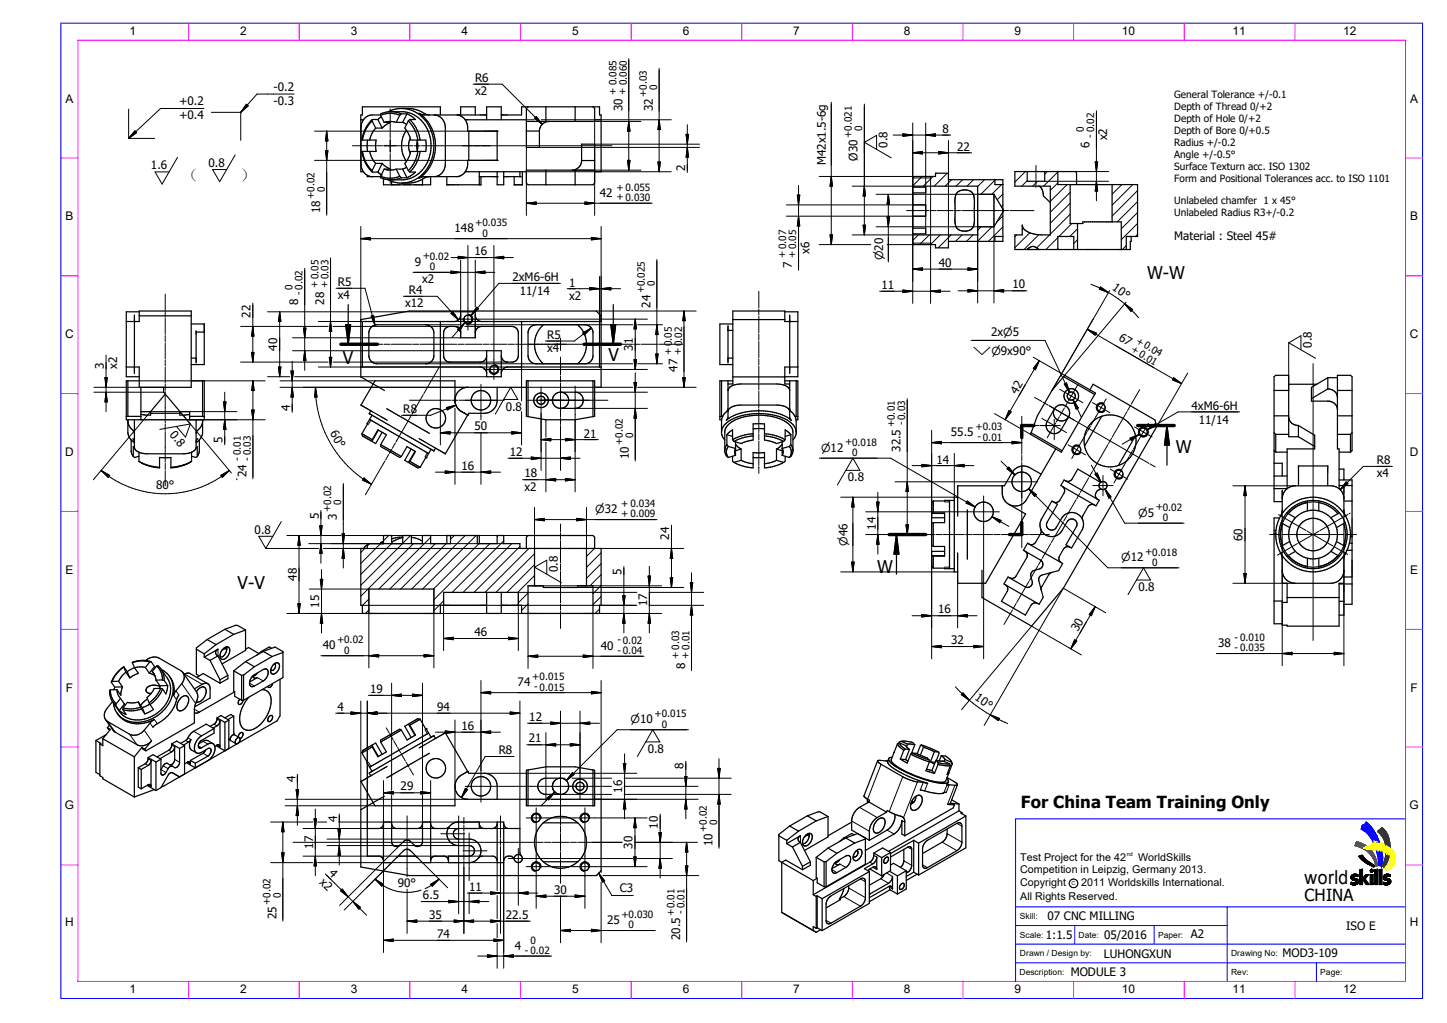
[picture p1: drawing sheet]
<svg xmlns="http://www.w3.org/2000/svg" width="420mm" height="297mm" viewBox="0 0 420 297" stroke-linecap="round" stroke-linejoin="round" font-family="sans-serif">
<defs><g id="words">
<text font-size="5.6" x="378.7" y="256.8">world</text>
<g font-size="5.1">
<text x="333" y="81">W-W</text>
<text x="99.5" y="105.7">V</text>
<text x="176.6" y="104.9">V</text>
<text x="341.2" y="131.4">W</text>
<text x="254.6" y="166.5">W</text>
<text x="69" y="170.9">V-V</text>
</g>
<g font-size="4.9">
<text x="52.7" y="52.7">（</text>
<text x="69.6" y="52.7">）</text>
</g>
<g font-size="4.8">
<text x="296.3" y="234.7">For China Team Training Only</text>
<text x="378.7" y="261.5">CHINA</text>
</g>
<g font-size="3.5">
<text x="37.6" y="10.2">1</text>
<text x="69.7" y="10.2">2</text>
<text x="101.8" y="10.2">3</text>
<text x="133.9" y="10.2">4</text>
<text x="166.1" y="10.2">5</text>
<text x="198.2" y="10.2">6</text>
<text x="230.2" y="10.2">7</text>
<text x="262.3" y="10.2">8</text>
<text x="294.5" y="10.2">9</text>
<text x="325.6" y="10.2">10</text>
<text x="357.7" y="10.2">11</text>
<text x="389.8" y="10.2">12</text>
<text x="19" y="29.8">A</text>
<text x="409.3" y="29.8">A</text>
<text x="19" y="64">B</text>
<text x="409.3" y="64">B</text>
<text x="18.9" y="98.2">C</text>
<text x="409.2" y="98.2">C</text>
<text x="18.9" y="132.2">D</text>
<text x="409.2" y="132.2">D</text>
<text x="19" y="166.6">E</text>
<text x="409.3" y="166.6">E</text>
<text x="19.1" y="200.8">F</text>
<text x="409.4" y="200.8">F</text>
<text x="18.8" y="235">G</text>
<text x="409.1" y="235">G</text>
<text x="18.9" y="268.9">H</text>
<text x="409.2" y="268.9">H</text>
<text x="37.6" y="288.4">1</text>
<text x="69.7" y="288.4">2</text>
<text x="101.8" y="288.4">3</text>
<text x="133.9" y="288.4">4</text>
<text x="166.1" y="288.4">5</text>
<text x="198.2" y="288.4">6</text>
<text x="230.3" y="288.4">7</text>
<text x="262.3" y="288.4">8</text>
<text x="294.5" y="288.4">9</text>
<text x="325.6" y="288.4">10</text>
<text x="357.7" y="288.4">11</text>
<text x="389.8" y="288.4">12</text>
</g>
<g font-size="3.4">
<text x="137.9" y="23.8">R6</text>
<text x="79.4" y="26.4">-0.2</text>
<text x="137.9" y="27.6">x2</text>
<text x="52" y="30.6">+0.2</text>
<text x="52" y="34.7">+0.4</text>
<text x="79.4" y="30.5">-0.3</text>
<text x="180.6" y="32.2" transform="rotate(-90 180.6 32.2)">30</text>
<text x="189.4" y="32.3" transform="rotate(-90 189.4 32.3)">32</text>
<text x="273.6" y="38.5">8</text>
<text x="321.4" y="40.7" transform="rotate(-90 321.4 40.7)">x2</text>
<text x="239.7" y="48" transform="rotate(-90 239.7 48)">M42x1.5-6g</text>
<text x="248.9" y="46.7" transform="rotate(-90 248.9 46.7)">Ø30</text>
<text x="257.6" y="42.8" transform="rotate(-90 257.6 42.8)">0.8</text>
<text x="277.8" y="43.7">22</text>
<text x="316.3" y="42.9" transform="rotate(-90 316.3 42.9)">6</text>
<text x="43.8" y="49.2">1.6</text>
<text x="60.5" y="48.5">0.8</text>
<text x="198.9" y="49.6" transform="rotate(-90 198.9 49.6)">2</text>
<text x="174.1" y="57.2">42</text>
<text x="92.9" y="61.9" transform="rotate(-90 92.9 61.9)">18</text>
<text x="132" y="67.4">148</text>
<text x="340.8" y="69.6">Material : Steel 45#</text>
<text x="120.4" y="77.1">9</text>
<text x="137.8" y="74.1">16</text>
<text x="229.8" y="77.9" transform="rotate(-90 229.8 77.9)">7</text>
<text x="234.9" y="73.7" transform="rotate(-90 234.9 73.7)">x6</text>
<text x="272.5" y="77.4">40</text>
<text x="98.1" y="83">R5</text>
<text x="122.5" y="82.3">x2</text>
<text x="148.8" y="81.6">2xM6-6H</text>
<text x="165.2" y="83.2">1</text>
<text x="255.8" y="83.9">11</text>
<text x="293.8" y="83.7">10</text>
<text x="86.6" y="88.6" transform="rotate(-90 86.6 88.6)">8</text>
<text x="94.1" y="88.5" transform="rotate(-90 94.1 88.5)">28</text>
<text x="98.1" y="86.8">x4</text>
<text x="117.6" y="89.2">x12</text>
<text x="118.7" y="85.4">R4</text>
<text x="150.9" y="85.6">11/14</text>
<text x="165.2" y="87">x2</text>
<text x="188.8" y="89.4" transform="rotate(-90 188.8 89.4)">24</text>
<text x="322.6" y="84" transform="rotate(35 322.6 84)">10°</text>
<text x="72.7" y="92.2" transform="rotate(-90 72.7 92.2)">22</text>
<text x="80.5" y="101.8" transform="rotate(-90 80.5 101.8)">40</text>
<text x="158.8" y="98.3">R5</text>
<text x="183.7" y="101.8" transform="rotate(-90 183.7 101.8)">31</text>
<text x="287.7" y="97.6">2xn5</text>
<text x="324.5" y="98.6" transform="rotate(30 324.5 98.6)">67</text>
<text x="380.8" y="101" transform="rotate(-90 380.8 101)">0.8</text>
<text x="30.1" y="107.1" transform="rotate(-90 30.1 107.1)">3</text>
<text x="34" y="107.1" transform="rotate(-90 34 107.1)">x2</text>
<text x="158.8" y="102.2">x4</text>
<text x="196.7" y="107.9" transform="rotate(-90 196.7 107.9)">47</text>
<text x="84.2" y="119.2" transform="rotate(-90 84.2 119.2)">4</text>
<text x="117.1" y="119.9">R8</text>
<text x="146.8" y="119.2">0.8</text>
<text x="295.2" y="114.6" transform="rotate(-60 295.2 114.6)">42</text>
<text x="345.9" y="118.9">4xM6-6H</text>
<text x="95.7" y="125.8" transform="rotate(60 95.7 125.8)">60°</text>
<text x="137.8" y="125">50</text>
<text x="348" y="123">11/14</text>
<text x="49.1" y="126.3" transform="rotate(50 49.1 126.3)">0.8</text>
<text x="64.6" y="128.7" transform="rotate(-90 64.6 128.7)">5</text>
<text x="169.5" y="127">21</text>
<text x="261.4" y="131.2" transform="rotate(-90 261.4 131.2)">32.5</text>
<text x="276" y="126.6">55.5</text>
<text x="134" y="136.4">16</text>
<text x="148" y="132.5">12</text>
<text x="182.5" y="133.3" transform="rotate(-90 182.5 133.3)">10</text>
<text x="271.8" y="134.6">14</text>
<text x="399.6" y="134.7">R8</text>
<text x="45.3" y="142.1">80°</text>
<text x="71.6" y="138.5" transform="rotate(-90 71.6 138.5)">24</text>
<text x="152.2" y="138.6">18</text>
<text x="152.2" y="142.5">x2</text>
<text x="246" y="139.8">0.8</text>
<text x="399.6" y="138.6">x4</text>
<text x="73.9" y="155">0.8</text>
<text x="92.5" y="150.6" transform="rotate(-90 92.5 150.6)">5</text>
<text x="97.8" y="150.9" transform="rotate(-90 97.8 150.9)">3</text>
<text x="254.2" y="153.8" transform="rotate(-90 254.2 153.8)">14</text>
<text x="194.3" y="156.7" transform="rotate(-90 194.3 156.7)">24</text>
<text x="360.6" y="157.1" transform="rotate(-90 360.6 157.1)">60</text>
<text x="161.9" y="166.2" transform="rotate(-90 161.9 166.2)">0.8</text>
<text x="180.4" y="166.8" transform="rotate(-90 180.4 166.8)">5</text>
<text x="86.1" y="168.7" transform="rotate(-90 86.1 168.7)">48</text>
<text x="330.4" y="171.6">0.8</text>
<text x="92.6" y="176.4" transform="rotate(-90 92.6 176.4)">15</text>
<text x="187.9" y="175.9" transform="rotate(-90 187.9 175.9)">17</text>
<text x="272.3" y="178.1">16</text>
<text x="137.8" y="184.7">46</text>
<text x="312.8" y="183.5" transform="rotate(-60 312.8 183.5)">30</text>
<text x="93.7" y="188.5">40</text>
<text x="174.4" y="188.6">40</text>
<text x="276.1" y="187">32</text>
<text x="353.5" y="187.8">38</text>
<text x="198.9" y="194.2" transform="rotate(-90 198.9 194.2)">8</text>
<text x="107.4" y="201.2">19</text>
<text x="150.2" y="199.2">74</text>
<text x="282.8" y="203" transform="rotate(35 282.8 203)">10°</text>
<text x="98" y="206.4">4</text>
<text x="126.9" y="206.4">94</text>
<text x="153.6" y="209.3">12</text>
<text x="134" y="211.9">16</text>
<text x="153.5" y="215.6">21</text>
<text x="144.7" y="218.9">R8</text>
<text x="188" y="218.6">0.8</text>
<text x="85.7" y="227.2" transform="rotate(-90 85.7 227.2)">4</text>
<text x="198.4" y="223.4" transform="rotate(-90 198.4 223.4)">8</text>
<text x="116.3" y="229.5">29</text>
<text x="180.6" y="230.1" transform="rotate(-90 180.6 230.1)">16</text>
<text x="97.9" y="238.7" transform="rotate(-90 97.9 238.7)">4</text>
<text x="90.9" y="244.5" transform="rotate(-90 90.9 244.5)">7</text>
<text x="190.9" y="240.6" transform="rotate(-90 190.9 240.6)">10</text>
<text x="206.8" y="245.7" transform="rotate(-90 206.8 245.7)">10</text>
<text x="90.9" y="246.4" transform="rotate(-90 90.9 246.4)">1</text>
<text x="183.6" y="246.4" transform="rotate(-90 183.6 246.4)">30</text>
<text x="92.6" y="256.3" transform="rotate(45 92.6 256.3)">x2</text>
<text x="95.3" y="253.7" transform="rotate(45 95.3 253.7)">4</text>
<text x="115.5" y="257.6">90°</text>
<text x="122.8" y="261">6.5</text>
<text x="136.2" y="258.7">11</text>
<text x="160.9" y="259.5">30</text>
<text x="179.9" y="259.1">C3</text>
<text x="80.2" y="266.9" transform="rotate(-90 80.2 266.9)">25</text>
<text x="124.5" y="266.7">35</text>
<text x="146.8" y="266.7">22.5</text>
<text x="176.2" y="268.3">25</text>
<text x="304.1" y="267.1">07 CNC MILLING</text>
<text x="126.9" y="272.4">74</text>
<text x="149.4" y="275.7">4</text>
<text x="197.4" y="273" transform="rotate(-90 197.4 273)">20.5</text>
<text x="303.5" y="272.5">1:1.5</text>
<text x="320.5" y="272.5">05/2016</text>
<text x="345.6" y="272.5">A2</text>
<text x="390.7" y="270.1">ISO E</text>
<text x="320.4" y="278">LUHONGXUN</text>
<text x="372.3" y="277.8">MOD3-109</text>
<text x="310.8" y="283.4">MODULE 3</text>
</g>
<g font-size="3.2">
<text x="256.3" y="75.5" transform="rotate(-90 256.3 75.5)">n20</text>
<text x="282.4" y="103">wn9x90°</text>
<text x="238.3" y="131.2">n12</text>
<text x="172.8" y="149">n32</text>
<text x="330.4" y="150">n5</text>
<text x="246" y="158.4" transform="rotate(-90 246 158.4)">n46</text>
<text x="325.5" y="163">n12</text>
<text x="183" y="210">n10</text>
</g>
<g font-size="3.1">
<text x="296.1" y="250.1">Test Project for the 42</text>
<text x="330.3" y="250.1">WorldSkills</text>
<text x="296.1" y="257.3">Copyright</text>
<text x="296.1" y="253.4">Competition in Leipzig, Germany 2013.</text>
<text x="313.8" y="257.3">2011 Worldskills International.</text>
<text x="296.1" y="261.3">All Rights Reserved.</text>
</g>
<g font-size="2.9">
<text x="178.8" y="27.5" transform="rotate(-90 178.8 27.5)">+ 0.085</text>
<text x="181.7" y="27.5" transform="rotate(-90 181.7 27.5)">+ 0.060</text>
<text x="187.6" y="28.1" transform="rotate(-90 187.6 28.1)">+0.03</text>
<text x="190.7" y="26.1" transform="rotate(-90 190.7 26.1)">0</text>
<text x="340.8" y="28.4">General Tolerance +/-0.1</text>
<text x="340.8" y="31.8">Depth of Thread 0/+2</text>
<text x="340.8" y="35.3">Depth of Hole 0/+2</text>
<text x="247.1" y="40" transform="rotate(-90 247.1 40)">+0.021</text>
<text x="250.2" y="38" transform="rotate(-90 250.2 38)">0</text>
<text x="314.6" y="38.4" transform="rotate(-90 314.6 38.4)">0</text>
<text x="317.4" y="40" transform="rotate(-90 317.4 40)">- 0.02</text>
<text x="340.8" y="38.8">Depth of Bore 0/+0.5</text>
<text x="340.8" y="42.3">Radius +/-0.2</text>
<text x="340.8" y="45.8">Angle +/-0.5°</text>
<text x="340.8" y="49.3">Surface Texturn acc. ISO 1302</text>
<text x="340.8" y="52.8">Form and Positional Tolerances acc. to ISO 1101</text>
<text x="91.1" y="57.8" transform="rotate(-90 91.1 57.8)">+0.02</text>
<text x="94.2" y="55.8" transform="rotate(-90 94.2 55.8)">0</text>
<text x="178.9" y="58.2">+ 0.030</text>
<text x="178.9" y="55.3">+ 0.055</text>
<text x="340.8" y="59.2">Unlabeled chamfer 1 x 45°</text>
<text x="138" y="65.6">+0.035</text>
<text x="340.8" y="62.7">Unlabeled Radius R3+/-0.2</text>
<text x="140.1" y="68.7">0</text>
<text x="122.7" y="75.3">+0.02</text>
<text x="228" y="75" transform="rotate(-90 228 75)">+ 0.07</text>
<text x="230.8" y="75" transform="rotate(-90 230.8 75)">+ 0.05</text>
<text x="92.2" y="83.7" transform="rotate(-90 92.2 83.7)">+ 0.05</text>
<text x="95.1" y="83.7" transform="rotate(-90 95.1 83.7)">+ 0.03</text>
<text x="124.8" y="78.4">0</text>
<text x="190.1" y="83.1" transform="rotate(-90 190.1 83.1)">0</text>
<text x="84.9" y="84.1" transform="rotate(-90 84.9 84.1)">0</text>
<text x="87.7" y="85.7" transform="rotate(-90 87.7 85.7)">- 0.02</text>
<text x="187" y="85.2" transform="rotate(-90 187 85.2)">+0.025</text>
<text x="328.1" y="101.9" transform="rotate(30 328.1 101.9)">+ 0.01</text>
<text x="329.6" y="99.4" transform="rotate(30 329.6 99.4)">+ 0.04</text>
<text x="194.9" y="103.2" transform="rotate(-90 194.9 103.2)">+ 0.05</text>
<text x="197.7" y="103.2" transform="rotate(-90 197.7 103.2)">+ 0.02</text>
<text x="259.6" y="124.1" transform="rotate(-90 259.6 124.1)">+0.01</text>
<text x="262.6" y="123.5" transform="rotate(-90 262.6 123.5)">- 0.03</text>
<text x="283.1" y="124.8">+0.03</text>
<text x="180.7" y="129.2" transform="rotate(-90 180.7 129.2)">+0.02</text>
<text x="183.8" y="127.1" transform="rotate(-90 183.8 127.1)">0</text>
<text x="245.3" y="129.3">+0.018</text>
<text x="283.7" y="127.8">- 0.01</text>
<text x="69.8" y="133.7" transform="rotate(-90 69.8 133.7)">- 0.01</text>
<text x="72.7" y="133.7" transform="rotate(-90 72.7 133.7)">- 0.03</text>
<text x="247.3" y="132.5">0</text>
<text x="96" y="148.6" transform="rotate(-90 96 148.6)">+0.02</text>
<text x="99.1" y="146.6" transform="rotate(-90 99.1 146.6)">0</text>
<text x="180.3" y="147.2">+ 0.034</text>
<text x="335.4" y="148.2">+0.02</text>
<text x="180.3" y="150">+ 0.009</text>
<text x="337.5" y="151.3">0</text>
<text x="332.4" y="161.2">+0.018</text>
<text x="334.4" y="164.3">0</text>
<text x="97.8" y="186.7">+0.02</text>
<text x="99.9" y="189.8">0</text>
<text x="179.2" y="189.8">- 0.04</text>
<text x="179.2" y="186.8">- 0.02</text>
<text x="197" y="191.3" transform="rotate(-90 197 191.3)">+ 0.03</text>
<text x="199.9" y="191.3" transform="rotate(-90 199.9 191.3)">+ 0.01</text>
<text x="358.3" y="189">- 0.035</text>
<text x="358.3" y="186.1">- 0.010</text>
<text x="154.5" y="197.4">+0.015</text>
<text x="155" y="200.4">- 0.015</text>
<text x="190" y="208.2">+0.015</text>
<text x="192.1" y="211.2">0</text>
<text x="208.1" y="239.5" transform="rotate(-90 208.1 239.5)">0</text>
<text x="205" y="241.6" transform="rotate(-90 205 241.6)">+0.02</text>
<text x="78.4" y="262.7" transform="rotate(-90 78.4 262.7)">+0.02</text>
<text x="81.5" y="260.6" transform="rotate(-90 81.5 260.6)">0</text>
<text x="180.4" y="266.5">+0.030</text>
<text x="182.5" y="269.5">0</text>
<text x="195.6" y="265.8" transform="rotate(-90 195.6 265.8)">+0.01</text>
<text x="198.6" y="265.3" transform="rotate(-90 198.6 265.3)">- 0.01</text>
<text x="154" y="274">0</text>
<text x="152.4" y="276.9">- 0.02</text>
</g>
<g font-size="2.5">
<text x="296" y="266.8">Skill:</text>
<text x="296" y="272.2">Scale:</text>
<text x="313.1" y="272.2">Date:</text>
<text x="336.1" y="272.2">Paper:</text>
<text x="296" y="277.6">Drawn / Design by:</text>
<text x="357.3" y="277.6">Drawing No:</text>
<text x="295.9" y="283">Description:</text>
<text x="357.3" y="283">Rev:</text>
<text x="383.2" y="283">Page:</text>
</g>
<g font-size="1.6">
<text x="327" y="248.6">nd</text>
<text x="311" y="257">C</text>
</g>
</g></defs>
<g fill="none" stroke="#000" stroke-width=".36">
<path d="M104.7 34.8h.8M108 35.1l1 2.1M108 35.1a9.7 9.7 0 0 0-2.8 5.6M108 34.7h1.7M108 34.7v.4M108 34.7a10.2 10.2 0 0 0-3 6h4.2l-.2 1.4 .2 1.9h-4.2a10.3 10.3 0 0 0 3 6M109 37.2h1.9M109 37.2a7.5 7.5 0 0 0-1.7 3.5M109.7 34.7l1.2 2.5M110.5 33.4h-2.5a3.5 3.5 0 0 0-3.2 3.7v10.4a3.6 3.6 0 0 0 3.2 3.8M110.5 33.5v-.5l2.1-.5 4.5-.1a9.8 9.8 0 0 1 7.7 12.5 8.8 8.8 0 0 1-8.2 7.3h-4M110.5 33.5l1 2"/>
<path d="M110.5 33.5a7.2 7.2 0 0 1 5.5 0M110.7 33.9h.1M110.7 33.9l-1 .8M111.5 35.5h1.9l-1.5 .8-1 .9M111.5 35.5a5.5 5.5 0 0 1 3.5 0M112.6 32.5l1.1-.5 1.7-.4 3.6-.1a11.5 11.5 0 0 1 5 1.8l.7 .1M113.8 32.4l2.7 .6M115 35.5h1.9M116 33.5l-1 2M116.5 33h1.6M116.5 33l-.5 .5M116.6 31.5a10.3 10.3 0 0 1 9.3 11.5 10.1 10.1 0 0 1-9.3 10.2"/>
<path d="M116.9 35.5l1.1 .6M118 37.8a7.9 7.9 0 0 0 0 9M118.1 33l2.5 1.7h-1.7M118.1 33l-1.2 2.5M118.5 35.1l-1 2.1a7.8 7.8 0 0 1 1.7 3.5h4.4l.1 1.1-.1 2.2h-4.4a7.5 7.5 0 0 1-1.7 3.4l1 2.1M118.5 35.1a9.9 9.9 0 0 1 2.8 5.6M118.9 34.7l-.4 .4M118.9 34.7a10.3 10.3 0 0 1 3 6M126 33.4a3.5 3.5 0 0 1 3.3 3.7v10.4a3.6 3.6 0 0 1-3.3 3.8M127.8 33.4v-2.4h-22.6v2.4h-.5v16.5h.8M132.8 33.4a3.5 3.5 0 0 1 2.9 3.4v1.3h8.6v8.5h-8.6v1.3a3.6 3.6 0 0 1-2.9 3.4h-9.6l-1.6 .5a11.7 11.7 0 0 0 0-18.9l1.6 .5h18M133.7 33.4v-2.4h4.2v2.4"/>
<path d="M135 34.8h17.8M136.1 38.1v8.5M141.2 34.8v-3.8h4.3v3.8M145.5 33.4h5.9v-2.4h22.6v2.4h.5v16.5h-1.9M152.8 38h3.8M153.3 31l-.5 .5v11.3h3.8v-4.8M158.4 31v4.3M159.4 35.3a2.85 2.85 0 0 0-2.8 2.7M166.9 31v4.3M172.1 31l.5 .5v3.8h-19.8M172.6 34.8h1.9M105.2 44a9.6 9.6 0 0 0 2.8 5.5"/>
<path d="M106.6 50.9v.4h3.9M106.7 40.7v3.3M107.3 44a7.2 7.2 0 0 0 1.7 3.4M108 49.5v.5M108 50h1.7M109 47.4h1.9M109 47.4l-1 2.1M109.7 50l1 .8M110.5 51.2v.4l2.1 .6M110.5 51.2a7.1 7.1 0 0 0 5.5 0M110.9 47.4l1 .9 1.5 .8h-1.9M110.9 47.4l-1.2 2.6"/>
<path d="M111.5 49.1l-1 2.1M111.5 49.1a5.1 5.1 0 0 0 3.5 0M113.7 52.7v.9M115 49.1l1 2.1M115 49.1h1.9M116 51.2l.5 .4M116.5 51.6h1.6M116.5 51.6l-2.7 .6M116.9 49.1l1.2 2.5M118 48.6l-1.1 .5M118.5 49.5l.4 .5M118.9 50h1.7l-2.5 1.6"/>
<path d="M119.1 40.1a5.2 5.2 0 0 0 0 4.4M121.1 40.7l.2 1.4-.2 1.9M121.1 40.9l-.1 1.2 .1 1.6M121.3 44a9.7 9.7 0 0 1-2.8 5.5M121.9 44a10.2 10.2 0 0 1-3 6M122.6 52v1.6M124.7 51.3l-1 .2a9.5 9.5 0 0 1-5.3 1.7l-3-.1-2.8-.9M125 51.3v2.3h-13.7v-1.7M129.7 51.3v2.3h9.9v-2.3M135 49.9h17.8M139.1 51.3h5.2M139.1 49.9v3.7"/>
<path d="M144.3 49.9v3.7h1.9v-3.7M146.2 51.3h5.1M150.9 49.9v1.4M151.6 49.9v3.7h-2.4v-2.3M158.4 49.4v4.2M166.9 49.4v4.2M168.8 46.6v-4.7h3.8v11.3l-.5 .4h-18.8l-.5-.4v-3.8h19.8M168.8 46.6h3.8M168.8 46.6a2.8 2.8 0 0 1-2.8 2.8M264.9 51.7l.5-.5h6.1v-.9h3.8v1.9h15.8v17.9h-15.8v1.9h-3.8v-1h-6.1l-.5-.4v-7.8h3.8v-3.3h-3.8zM264.9 54.1h18.9v14.1h-18.9M264.9 54.4h3.8v1.6h-3.8"/>
<path d="M277.8 56a2.88 2.88 0 0 1 3.1-.8 2.88 2.88 0 0 1 1.9 2.6v6.2a2.83 2.83 0 0 1-2.4 3.2 2.83 2.83 0 0 1-3.2-2.5v-6.9l.2-1.1zM283.8 56.4h4.7M288.5 56.4l2.6 4.3M288.5 56.4v9.4M288.8 52.2v1.4h2.3M298.1 49.8v2.8h5.1v-2.8M301.4 54.1a2.58 2.58 0 0 1 1.5 2.8l2 1.9M307 49.8v3.8h23.2v15.1h-3.3v3.7M310.6 53.6v11.3h3.7v-.5h11.2v8M312.5 53.6v-3.3l-.3-.5h-17.6v4.3h10.3v14.1h-2.5a5.9 5.9 0 0 1-5.6-2.3l-.1-.5M322.8 53.6v10.8M264.9 66.2h3.8v1.7h-3.8"/>
<path d="M283.8 65.8h4.7M291.1 68.7h-2.3v1.4M291.1 61.5l-2.6 4.3M296.7 65.4v2.8h-2.1v4.2h33.5v-2.3h.2v-1.4M296.7 65.4h.1M298.1 72.4a2.11 2.11 0 0 1 3.4 0M307 72.4v-3.7h4.7v3.7M312.8 64.9v7.5M36.7 93.3h3.7v-3h15.1v22.1h-15.1v-5.8h-3.7M39 91.5v16.9M40.4 90.5h-3.7v18.9h3.7M40.4 91.7h15.1"/>
<path d="M55.5 94.1h3.8v11.7h-3.8M56.9 96v9.4M56.9 96.4h2.4M100.4 94.3h1.4l-.7 5.7zM101.1 88.4v11.6M105.2 93.3v13.3M107.8 95l.7-.5 .9-.2h14.2a2.39 2.39 0 0 1 2.3 2.3v6.7a2.34 2.34 0 0 1-2.3 2.3h-14.2a2.38 2.38 0 0 1-2.3-2.3v-7zM127.8 93.3v13.3M133.7 91.5a1.88 1.88 0 0 1-1.6 1.8h-27.4M133.7 96.6a1.9 1.9 0 0 0-1.9-1.8h-1.2a1.9 1.9 0 0 0-1.8 1.8v6.7a1.88 1.88 0 0 0 1.6 1.8h9.2a1.88 1.88 0 0 0 1.6-1.8M133.7 90.5h4.2v7.6h-4.2zM137.9 91.5a1.94 1.94 0 0 0 1.7 1.8h34.9"/>
<path d="M137.9 96.6a1.9 1.9 0 0 1 1.9-1.8h8.7a1.9 1.9 0 0 1 1.9 1.8v6.7a1.88 1.88 0 0 1-1.6 1.8h-1.7a1.88 1.88 0 0 1-1.6-1.8M151.4 93.3v13.3M153.9 95l.8-.5 .9-.2h14.2a2.43 2.43 0 0 1 2.3 2v7.3a2.38 2.38 0 0 1-2.3 2h-14.2a2.34 2.34 0 0 1-2.3-2.3v-6.7l.1-.8zM157.7 94.3a7.5 7.5 0 0 0 0 11.3M167.7 94.3a7.6 7.6 0 0 1 0 11.3M174 93.3v13.3M177.3 94.3h1.4l-.7 5.7zM178 88.4v11.6M211.3 94.5v10.9M211.3 95.9h1.4M212.7 94.1h-3.8v11.7h3.8M212.7 92.8h15.1"/>
<path d="M227.8 90.5h3.8v18.9h-3.8M229.2 91.5v16.9M231.6 93.3h-3.8v-3h-15.1v21.2h-1.4M37.1 110.6v10.3M40.4 110.6h-3.7v11.3h4.2v-9.5M40.9 119.5h2.8M43.7 120h8.5M43.7 119.5v1l-2.8-.2M43.7 119.5h.1M48 114.4l-4.3 5.1M52.2 119.5v1l2.8-.2M55.5 110.6h3.8v11.3h-4.3v-2.4h-2.8l-4.7-5.6v-1.5"/>
<path d="M55.5 104h1.4M58.8 110.6v10.3M104.7 106.6h34.7a1.89 1.89 0 0 1 1.8 1.8M104.8 117.6h.1M104.8 117.6l7.6 4.4M107.6 119.3l-.4 .8M112.2 118.6l12.5 7.2M132.1 116.2v-5.6h-23.3l-4 7M132.1 116.2a4.7 4.7 0 0 0 3.4 4.2l.2 .1M141.2 101.8h4.3v7.6h-4.3zM144.3 112.4v4.2a3.8 3.8 0 0 1-3.8 3.4h-4.4l-.4 .5M152.8 112.4h-17a3.8 3.8 0 0 0-3.7 3.8"/>
<path d="M153.3 110.6v10.4M161 114.6l1.4-.7h4.8a2.36 2.36 0 0 1 2.1 2.5 2.36 2.36 0 0 1-2.4 2.2h-4.2a2.34 2.34 0 0 1-2.2-1.5 2.34 2.34 0 0 1 .5-2.5zM163 113.9a2.36 2.36 0 0 1 2 2.5 2.36 2.36 0 0 1-2.3 2.2M172.1 110.6v10.4M172.6 112.4h1.9v-20.7l-1.4-1.4h-54.3l-14.1 2.5v16.6l6.9 4M174.5 106.6h-27.1a1.86 1.86 0 0 0-1.9 1.8M209.4 110.6v10.3M211.3 113.4a3.1 3.1 0 0 1 3.4-1.9h10.7a3.7 3.7 0 0 1 3.8 1.7v.2M211.3 119.5a2.76 2.76 0 0 1 3-1.8l11.1-.1 1.6 .2a2.43 2.43 0 0 1 2.2 1.7M211.3 110.6v10.5l-.2 .6M211.3 104h1.4M211.3 118.6l-.5 1a3.9 3.9 0 0 0-1.4 2.3"/>
<path d="M212.7 110.6h-3.8v11.3h.5M212.7 109.4h15.1M227.8 110.6h3.8v11.3h-.5M229.2 110.6v10.5l.2 .6M229.2 118.6l.3 .8a4.4 4.4 0 0 1 1.6 2.5l-.1 4.2-.9 1.6M231.1 110.6v10.3M231.6 106.6h-3.8v4.9h1.4M306.1 118.7a2.36 2.36 0 0 0 .8 3.2 2.36 2.36 0 0 0 3.3-.8M306.1 118.7l-2.2 3.7a2.36 2.36 0 0 0 .9 3.2 2.36 2.36 0 0 0 3.2-.9l2.2-3.6M306.1 118.7a2.36 2.36 0 0 1 3.2-.9 2.36 2.36 0 0 1 .9 3.3M308.7 109.3l-3.4 4.1-4.2 7.3-1.8 5M308.7 109.3l.3-.3 9 5.1-.3 .4"/>
<path d="M308.7 109.3l9 5.2M316.3 113.2l1-1.6 17.9 10.3 .5 2-27.1 46.9-9.2 11-14.4-8.3v-7.9M317.7 114.5l-9.4 16.4M369.8 113.4h4.2M374 111.6h8.2M385.4 112.9a2.65 2.65 0 0 1 2.8 2.5M385.4 112.9l-4.8 2.8M385.4 109.7l-4.8 2.8v4h5.1a2.61 2.61 0 0 1 2.5 2.4M385.4 109.7h2.8M385.4 109.7v3.2M388.2 113.4h4.2M37.1 120.9h3.8"/>
<path d="M37.1 120.9l-.4 .1M37.1 122.2v3.3a3.9 3.9 0 0 0 1.9 3.1M37.1 121.9a4 4 0 0 0 1.7 3.4l.2 .5M38.1 127.7v3.4l.6 1.4M38.5 127.3l.5 1M39 121.9v8.2M39 130.1a3.4 3.4 0 0 0 3.4 1.7h11.1l1.5-.3a2.49 2.49 0 0 0 1.9-1.4M39 130.1l-.3-.4v2.8M40.3 134a12 12 0 0 0 6 1.8v-3h3.3v3l3.3-.6 2.7-1.2M40.3 132.5l-1.2 .3-.4-.3M40.3 131.3v2.7M40.3 134a14.1 14.1 0 0 0 6 1.7"/>
<path d="M55 120.9h3.8M55.6 131.3v2.7M55.6 132.5l1.2 .3 .5-.3M55.6 134l-3 1.2-3 .5M56.9 130.1l.4-.4v2.8M56.9 121.9v8.2M57.4 127.3l-.5 1M57.9 127.7l-.1 3.4-.5 1.4M57.9 127.7l-1 .9M58.8 121.9v3.9l-.3 1-.6 .9M58.8 122.5a5.4 5.4 0 0 1-1.8 2.9l-.1 .4M58.8 120.9l.5 .1"/>
<path d="M105 125.9l.2 .7 2.8 1.6M105 125.9l3 1.8M106.6 123l-1.6 2.9M107.2 120.1h.1M107.2 120.1l18.7 10.8 .5-.8M107.3 121.8h.1M107.3 121.8l17.1 9.9M108 120.6l-1.4 2.4M108 127.7l1.7-2.9 1.6 .9 .8 .5-1.6 2.9M108 127.7v.5M110.5 129.1v.5l4.5 2.7 1 .5 .5-.3M110.5 129.1l6 3.4"/>
<path d="M110.9 125.5l-1.9 3.3-1-.6M116.5 132.5l1.6-2.8 2.5 1.4-1.7 2.9M118.5 134.2l1.4 .9a2.49 2.49 0 0 0 2 .6M118.9 134l-.4 .2M118.9 134l3 1.7M119.4 130.4l-1.9 3.3 1 .5M121.6 127.3l7.6 4.5M125.1 130.5l-3.2 5.2M129.2 131.8h.1M135.7 120.5l-6.4 11.3M153.3 121l-.5-.1v-10.3h19.8v10.3l-.5 .1M153.3 121l5.1 .9h8.5l5.2-.9"/>
<path d="M209.4 120.9h.4M209.4 121.9l.1 4.2 .9 1.6M209.4 120.9l-.5 .1M209.4 125.4a5.4 5.4 0 0 1 4-4.1 18.5 18.5 0 0 1 16 1.3 3.9 3.9 0 0 1 1.7 2.8M211 126.2l1.6-1.4v2.9M211 126.2l1.6 .5M211 126.2v2.9M211 129.1l.4 .5M211 129.1l-.6 1.5M211.1 121.7l-.3 .3zM211.2 121.7a18 18 0 0 1 18.1 0M211.4 129.6l2.1 .6a1.8 1.8 0 0 0 0 2"/>
<path d="M211.4 132.8l-.6-.6-.4-1.2v-5.5a4.5 4.5 0 0 1 3.3-3.7 16.8 16.8 0 0 1 14.8 1 3.6 3.6 0 0 1 1.6 2.7v5.5l-.4 1.2-.6 .6M211.4 129.6a2.56 2.56 0 0 0 0 3.2M212.6 127.7l.4 .5M212.6 132.5v1.5l.4 .2M213 128.2l2.1 .6 1.6-.7 1.9-.3v-4.7l1.6-.1 1.7 .1v4.7l1.9 .3 1.6 .7 2.1-.6M213 134.2a13.6 13.6 0 0 0 5.6 1.6v-4.4h3.3v4.4a13.4 13.4 0 0 0 5.6-1.6M213.5 128.3v3.9M213.5 129l.7 .8 .9 .6M213.5 132.2l-2.1 .6M215.1 130.4l-1.6 .5M215.1 130.4v3.3M215.1 133.7l-2.1 .5"/>
<path d="M215.1 133.7l1.6 .6 1.9 .3M218.6 132.8h3.3M218.6 124.5h3.3M218.6 126.6l-2.8 .5-2.8 1.1M218.6 125.9l-3.6 .7-2.4 1.1M221.9 126.6l2.8 .5 2.8 1.1M221.9 125.9a13.5 13.5 0 0 1 6 1.8M225.4 130.4l1.6 .5M225.4 130.4v3.3M225.4 133.7l2.1 .5M225.4 133.7l-1.6 .6-1.9 .3M227 128.3v3.9"/>
<path d="M227 129l-.7 .8-.9 .6M227 132.2l2.1 .6M227.9 132.5v1.5l-.4 .2M227.9 127.7l-.4 .5M229.1 129.6l-2.1 .6a1.8 1.8 0 0 1 0 2M229.1 129.6a2.56 2.56 0 0 1 0 3.2M229.4 121.7l.3 .3zM229.5 126.2l-1.6 .5M229.5 126.2l-1.6-1.4v2.9M229.5 129.1l-.4 .5M229.5 126.2v2.9M229.5 129.1l.6 1.5"/>
<path d="M230.8 120.9h.3M231.1 120.9l.5 .1M299.3 125.7l-.2 .4 9 5.2 .2-.4M299.3 125.7l9 5.2M302.2 137.7l-3.3-1.9a3.8 3.8 0 0 0-5.1 1.4l-2.3 3.8h-13.5v8.9M306.4 130.3l-8.5 14.7a3.8 3.8 0 0 1-5.1 1.4M308.8 139.3l10.2 5.9-.9 1.7-10.2-5.9zM309.2 139.6a1.38 1.38 0 0 0 2-.5l1.6-2.9 6.2 3.6h.9M319.8 120.9l-5 8.6M319.9 139.8a1.2 1.2 0 0 1 1.4 1.3 1.2 1.2 0 0 1-1.7 1M319.9 139.8a1.18 1.18 0 0 0-.9 1.1 1.18 1.18 0 0 0 .7 1.1M329.6 126.5l-5 8.7"/>
<path d="M338.7 123.5v11.6M338.7 123.5l.7 5.7h-1.4zM369.8 134.5h2.4v3.7M369.8 120.7h4.2M369.8 125.7l.5 .4M369.8 130.9l.5 .4M369.8 138.2h3.8M370.3 126.1h3.7M370.3 126.1v5.2M370.3 131.3h3.3M374 121.1a2.67 2.67 0 0 0 2.9 2.4M376.9 126.8h-2.9v-17.8h-3.7l-.5 .3v36.3h2.4"/>
<path d="M376.9 123.5l4.7 2.9v3.9h-8v11.6h-3.8M376.9 126.8l4.7 2.8M376.9 123.5v3.3M388.2 120.7h4.2M388.2 126.1h3.8M388.7 136.2h1.4v3.1M388.7 139.3h3.7v36.1h-2.3M388.7 131.3h3.3M392 131.3l.4-.4v-21.6l-.4-.3h-3.8v21.3h.5v11.6M392 126.1v5.2M392.4 125.7l-.4 .4M106.6 158.2l-1.1 1"/>
<path d="M110.5 157.5h.8M110.5 157.5v.3M111.3 157.8h-4.7v1.4h-1.9v16.5h.5v2.4h22.6v-2.4h13.4M111.3 157.2l-.8 .3M111.3 157.8h-.5M116.9 156.1l-1.6 .5-1.6 .8M116.9 156h-1.5l-1.7 .5M119.4 156l1.7 .4 1.5 .7M129.7 157.8v-2.3h9.4v2.3M130.8 155.5v2.3h-5.8v-2.3h-2.4v2.3h-3.2v-2.3h-2.5v2.3h-3.2v-2.3h-2.4v2.3M138.5 155.5v2.3h5.8v-2.3h1.9v2.3h4.7v1.4h23.6v16.5h-.5v2.4h-22.6v-2.4h-5.9M152.8 159.2v-3.2l.5-.5h18.8l.5 .5v3.2"/>
<path d="M155.1 159.2v10.9M170.2 159.2v10.9M260.2 155.2v11.5M260.2 155.2l.7 5.7h-1.4zM270.9 148.9h3.3v2.8h-3.3M270.9 158.7h3.3v2.8h-3.3M270.9 145.4l-.5 .5v4.4h3.8M270.9 151.7l-.5 .3v6.4l.5 .3M270.9 148.9l-.5 .2M270.9 145.4v3.5M270.9 151.7v7M275.6 145.3v19.8"/>
<path d="M277 145.3l-6.1 .1M278 144.4h-1v21.6h1M280.8 148v14.4M290.9 141v2.3l.2 1.1a3.8 3.8 0 0 0 1.7 2M292.8 146.4l4.9 2.8-11.6 20.1h-8.1v-8.8M297.5 160a1.4 1.4 0 0 1 .5 1.9l-3.1 5.3a1.42 1.42 0 0 1-1.9 .5M298.2 157.7l10.2 5.9-1.1 2.1-4.8 1.2a1.38 1.38 0 0 0-1 1.8l1.3 4.7-1.2 2-10.2-5.8 1.2-2.1 4.9 2.9a1.42 1.42 0 0 0 1.6-.1 1.42 1.42 0 0 0 .5-1.5l-.4-1.5a1.39 1.39 0 0 1 1-1.7l1.4-.4a1.42 1.42 0 0 0 1.1-1.2 1.42 1.42 0 0 0-.7-1.4l-4.9-2.8zM302.1 153.7l-.1 1.2-1.4 2.5a1.37 1.37 0 0 1-1.9 .5M305.3 145.5l1.6 .9-3 5.2a1.53 1.53 0 0 0 .6 2.1 1.53 1.53 0 0 0 2.1-.6l1.5-2.6a3.4 3.4 0 0 1 4.7-1.2 3.4 3.4 0 0 1 1.2 4.6l-3 5.2-1.6-.9 3-5.2a1.52 1.52 0 0 0-.6-2.1 1.52 1.52 0 0 0-2 .5l-1.6 2.7a3.4 3.4 0 0 1-4.6 1.3 3.4 3.4 0 0 1-1.3-4.7zM308.3 141.2a1.37 1.37 0 0 1 .5 2l-1.2 2a1.43 1.43 0 0 1-1.9 .5M310.6 158.9a1.46 1.46 0 0 0-1.9 .5l-1.2 2a1.4 1.4 0 0 0 .5 2M317.7 146.6a1.43 1.43 0 0 0-1.9 .5l-1.6 2.7v1.1"/>
<path d="M319.6 142.1a1.62 1.62 0 0 0-1.5 1.1 1.62 1.62 0 0 0 .5 1.8M369.8 154.9h.5M369.8 154.1h.5M371.4 150.4h-1.6v30.7h2.4M371.9 158.7l.6 1.5 1 1.3M371.9 151.7l.4 .3M371.9 151.7a9.6 9.6 0 0 0 0 7M372.2 142.3v5.7l-.5 1.9M372.3 158.4l-.4 .3M372.3 152l2 1.2M372.3 152a9.4 9.4 0 0 0 0 6.4M373.5 148.9l-1 1.3-.6 1.5"/>
<path d="M373.5 148.9l.4 .2M373.9 149.1l2.1 1.2M374.3 157.2l.6 1.3 1.1 1.6M374.3 157.2l-2 1.2M374.3 153.2a6.7 6.7 0 0 0 0 4M376 150.3l-1.1 1.6-.6 1.3M376.9 141v-5.7h8.5v5.7M379.5 148.3l1.4-.2 1.9 .2M379.5 145.4l1.6-.1 1.7 .1M379.5 145.4v2.9M379.5 148.3a7.4 7.4 0 0 0-3.5 2M379.5 145.9a9.5 9.5 0 0 0-5.6 3.2"/>
<path d="M379.5 145.4a9.6 9.6 0 0 0-6 3.5M382.8 145.4a9.6 9.6 0 0 1 5.9 3.5M382.8 145.4v2.9M382.8 148.3l1.9 .8 1.6 1.2M382.8 145.9a9.4 9.4 0 0 1 5.5 3.2M386.3 150.3l.8 1.2 .8 1.7M387.9 157.2l-.8 1.7-.8 1.2M387.9 157.2l2.1 1.2M387.9 153.2a7.3 7.3 0 0 1 0 4M388.3 149.1l-2 1.2M388.7 141h3.7M388.7 148.9l1.7 2.8"/>
<path d="M388.7 148.9l-.4 .2M390 158.4l.4 .3M390 152l-2.1 1.2M390 152a9.4 9.4 0 0 1 0 6.4M390.1 144.4a3.8 3.8 0 0 0-3.8-3.4h-10.4a3.8 3.8 0 0 0-3.7 3.8M390.1 141.2v6.8l.5 1.9M390.1 145.5h2.3M390.4 158.7l-1.7 2.8M390.4 151.7l-.4 .3M390.4 151.7a10 10 0 0 1 0 7M391 159.8h1.4M391.7 157.7h.7"/>
<path d="M391.9 155.8h.5M107.1 178.1v-7.1h18.8v7.1M128.8 175.7v-3.7h21.6v3.7M141.2 172v6.1h4.3v-6.1M153.3 178.1v-8h4.4v.5h10v-.5h4.4v8M270.4 161.3l.5 .2M270.9 165l6.1 .1M270.9 161.5v3.5M274.2 160.1h-3.8v4.4l.5 .5M291.8 169.8a1.42 1.42 0 0 1 .5 1.9l-1.6 2.9 6.9 4 1.7-2.9a1.43 1.43 0 0 1 1.9-.5M305.3 166.2l-.9 .7-2.1 3.6-.1 .9M371.7 160.5l.5 1.9v6.9h1.4v5.6h-1.4"/>
<path d="M372.2 165.6a3.8 3.8 0 0 0 3.7 3.7h10.4a3.8 3.8 0 0 0 3.8-3.3M373.5 161.5a9.7 9.7 0 0 0 6 3.5M373.6 173.5h15.1M373.9 161.3l-.4 .2M373.9 161.3a9.5 9.5 0 0 0 5.6 3.2M376 160.1l-2.1 1.2M376 160.1a7.4 7.4 0 0 0 3.5 2M379.5 162.1v2.9M379.5 162.1l1.4 .2 1.9-.2M379.5 165l1.6 .1 1.7-.1M382.8 162.1v2.9M386.3 160.1l2 1.2"/>
<path d="M386.3 160.1l-1.6 1.2-1.9 .8M388.3 161.3l.4 .2M388.3 161.3a9.6 9.6 0 0 1-5.5 3.2M388.7 174.6h1.4M388.7 169.6h3.7M388.7 161.5a9.7 9.7 0 0 1-5.9 3.5M390.1 169.8v8.8h-1.4M390.1 167.5h2.3M390.6 160.5l-.5 1.9v6.9h-1.4v12.5h-15.1v-.3h-1.4v-7h-2.4M32.3 198.1l1 1.4M32.5 197.8l-.2 .3M33.3 199.5l-.3 .8"/>
<path d="M34.4 197.8l1.2 1.6M34.4 197.8h-1.9M35.6 199.4l-.5 2.5-1.2-1.7M35.6 199.4l-2.3 .1M35.9 193.6l1 1.4M35.9 193.6v.1M35.9 193.7l.6 1.5M35.9 193.7a9.6 9.6 0 0 0-3.4 4.1M35.9 193.6a9.9 9.9 0 0 0-3.6 4.5M36.5 195.2l1.2 1.6M36.5 195.2l-1 1-1.1 1.6M36.9 195l.8 1.8"/>
<path d="M38.4 192.4l.6 1.5M39 193.9l-2.1 1.1M39 193.9l1.2 1.6-2.5 1.3M42.2 193.8l1.1 1.6M42.2 193.8l-1.8-.2-1.4 .3M42.3 191.8a3.5 3.5 0 0 1 3.9-.7l6.3 3.6a2.48 2.48 0 0 1 .3 3.8l-1.9 2.3-.5 1.1a6.5 6.5 0 0 0-1.2-5.5M42.3 191.8a7.5 7.5 0 0 0-3.9 .6M42.3 191.8l1.6 .3M43.3 195.4l1.7 .9M43.5 192.2l-1.3 1.6M43.5 192.2a7.9 7.9 0 0 0-5.1 .2M43.9 192.1l1 1.4"/>
<path d="M43.9 192.1l-.4 .1M44.2 195l.6 .9M44.2 195l.8 1.3M44.9 193.5l.3 .2M44.9 193.5l-1.6 1.9M45 196.3l.3 1.2M45.3 197.5l1.1 1.6M45.5 193.4l-1.3 1.6M45.5 193.4l.3-.1a5.3 5.3 0 0 1 1.9 4.3M45.5 193.4a5.2 5.2 0 0 1 1.6 4M46.4 199.2l-.9-.2a3.1 3.1 0 0 0-2.7 .6 1.05 1.05 0 0 0-.3 1.3 1.05 1.05 0 0 0 1.3 .5M46.4 199.1v.8"/>
<path d="M46.7 199.9h-1.9l-1.1 1.6-1.1 1 .7 1.5M46.7 199.9l.5 .1M46.7 199.9a9.6 9.6 0 0 1-3.4 4.1M46.7 194.2l1.8 2.6a7.7 7.7 0 0 1-2.8 10.2 8.2 8.2 0 0 1-10.4 .3l-2.5-3.4M46.8 194.4a6.5 6.5 0 0 1 2.4 9.4 10.5 10.5 0 0 1-13.1 5.1 6 6 0 0 1-3.2-4.8M47.1 197.4l.6 .2M47.1 197.4l-1.8 .1M47.7 197.6l1 1.4M48.7 199l-.5 2.5-1-1.5M48.7 199l-2.3 .1M53.1 195.3l3.9 5.6a4.1 4.1 0 0 1-.4 3.9l-.2 5.1-14.1 8.1M53.4 195.8a1.7 1.7 0 0 1 1.8-.2l5.1 2.9"/>
<path d="M57 188.5l2.3 1.3M57.1 196.7l1.9-1.1 4.9 2.8M59.3 189.8v1M59.3 190.8l1.7 .9M60.1 185.7l2.6 1.5M60.1 185.7l-3.1 2.4v7.6l.8 .5M60.3 198.5l.5 .5 .2 .7v2.9l-4.5 2.6M60.3 198.5l-.6-.1-.7 .1-2.6 1.5M61 191.7l2.9 5.7M62.7 187.2l-3.4 2.6M63.2 190.4l2.9 5.7M63.2 190.4l-2.2 1.3"/>
<path d="M63.2 190.4a1.03 1.03 0 0 1-.6-1 1.03 1.03 0 0 1 .7-.9l-4 2.3M63.9 197.4v1M64.7 188.5a1.05 1.05 0 0 1 1-.7 1.05 1.05 0 0 1 1 .8 2.51 2.51 0 0 1-2.4 2.8 2.03 2.03 0 0 1 .4-2.9zM65.3 182.7l-5.2 3M65.3 182.7l3.1-1.2 .6 .1 2.3 1.3M65.3 182.7l2.5 1.5M65.8 187.8l-.2 1.6-.6 .9-.6 .5M65.8 187.9l-1.4 .9M66.1 196.1v1l-2.2 1.3M66.1 196.1l-2.2 1.3M67.8 194.8v5.9l.3 .1M67.8 184.2l-5.1 3"/>
<path d="M67.8 194.8l2.3 1.3M70.1 196.1v7.2M70.7 196v7.3M70.7 196l-.6 .1M71.3 182.9v5.9l-6.9 4M71.3 182.9l-3.5 1.3M71.3 188.5l.8-.5 3 1.7M71.3 192.1l2.5 1.5M71.3 192.1l-3.5 2.7M73.3 196.3a.83 .83 0 0 0 1.4 .4l-2.3 1.3M73.4 196.2l3-1.8a.92 .92 0 0 1 1.1 0 .92 .92 0 0 1 .3 1.1 3.2 3.2 0 0 1-1.4 2.2l-2.6 1.5a.97 .97 0 0 1-1.2-.1 .97 .97 0 0 1-.1-1.3zM73.8 193.6l-3.1 2.4"/>
<path d="M74.7 195.4l-.5 .6-.8 .4M75.9 189.1l.2 .2M75.9 189.1l-1.4 1.1M76.4 189.1l3.4-1.2 2.3 1.3v7.5l-11.4 6.6M76.4 189.1l-5.1 3M76.4 189.1l2.6 1.5M78.8 188.2l-.6-.4-2.3 1.3M79 190.6l-5.2 3M79.1 198.5a.87 .87 0 0 1-.3 .9 .87 .87 0 0 1-1 0l-.1-.1M79.4 192.9a.94 .94 0 0 1 1.2-.4 .94 .94 0 0 1 .5 1.2 1.83 1.83 0 0 1-2.3 1.8 2.21 2.21 0 0 1 .6-2.6zM79.5 192.8a.52 .52 0 0 1 .5 .3 .52 .52 0 0 1-.1 .6 .83 .83 0 0 1-.4 .8 .83 .83 0 0 1-.9-.1M81.3 197.2v10.6l-.9 1.5-33.6 19.2"/>
<path d="M82.1 189.4l-3.1 1.2M27.8 215v9.2l1.2 .7M27.8 215l1.5 .8-.3 .2M29 216v9.2l.8 .5v.4l9.2 5.3M29.8 214.5v2l-.8-.5M29.8 214.5l9.2 5.2M30.6 208.9l2.6 3.6 6.6 3.7a3.5 3.5 0 0 0 4.2-1.1l-2 2.4M30.8 213.3l-3 1.7M31.2 211.3l.8 .5-2.2 2.7M31.2 211.3l.7 .7M31.8 210.5l-.6 .8M32 200.3l-.2 .2a5.8 5.8 0 0 0 1.1 3.6"/>
<path d="M32 200.3a5.3 5.3 0 0 0 1.7 4M32.6 203.7l-1.6 2a2.48 2.48 0 0 0 .3 3.8l6.3 3.7a3.5 3.5 0 0 0 4.3-1.2l1.8-2.3 1.1-.8a8.1 8.1 0 0 1-10.5-1.5l-.3-.4M32.9 204.1l.7 .8M33.6 204.9l1 1.4M33.7 204.3l-.1 .6M33.9 200.2l-1.9 .1M33.9 200.2l.4 1.6 .7 1M35 202.8l-1.3 1.5M35 202.8l1.1 1.6M35.6 206l1 1.4-2-1.1M35.7 205.5l-.1 .5M36.1 204.4l.3 .3"/>
<path d="M36.1 204.4l-1.5 1.9M39 219.7v11.7M40.2 203.8l-1.9 .3-1.3-.2-1.3 1.6M40.2 203.8l1.1 1.6M40.2 203.8l.6 1.5M40.8 205.3a8.1 8.1 0 0 1-5.1 .2M40.8 205.3l.2 .5M41 205.8l1 1.5M41 205.8a8.3 8.3 0 0 1-5.4 .2M41.2 217l.8 .5M41.2 217l-2.2 2.7M41.2 217l.3 .5 .8 .5"/>
<path d="M41.3 205.4l.7 1.9M42 217.5l.3 .5M42.8 202.9l-2 1.9M43 219.9a1.85 1.85 0 0 1-.9 1.8l-2 1.2M43 219.9l1.4-.8 2.3 1.3M43 219.9l2.3 1.3M43.3 204l.2 .6M43.5 204.4l-2.2 1M43.5 204.6l1.1 1.4-2.6 1.3M47.2 200a9.6 9.6 0 0 1-3.7 4.6M49.8 216a1.86 1.86 0 0 1-.8 1.8l-3.4 2M49.8 216l1.5-.8 2.3 1.3"/>
<path d="M49.8 216l2.3 1.3M50.7 217l-.7 1.2-3.6 2.1M50.7 216.8v3.9l-.3 .7a1.05 1.05 0 0 1-1.1 .7M51.9 201.8l-.3 .5a12 12 0 0 1-6.7 8.4l-.5 .5M52.1 217.3v4.2l-.3 .8a.95 .95 0 0 1-1.1 .5l-.7-.3M52.6 202.5a1.22 1.22 0 0 1 1.7-.4 1.22 1.22 0 0 1 .4 1.7 2.75 2.75 0 0 1-2.9 2.5 2.63 2.63 0 0 1 .8-3.8zM53.3 216.3l1.6-.9 .5-.7a2.37 2.37 0 0 0 .2 3.1l1.4 .8M53.6 216.5v8.2l-1.5 .9M53.6 216.5l-1.5 .8M57 200.8a1.76 1.76 0 0 1 2.6-1.1 3.1 3.1 0 0 1-2.4 4.1h-.2M57.7 216a.72 .72 0 0 0-.2 .8 .72 .72 0 0 0 .8 .4l2-1.2a1.38 1.38 0 0 1 1.8 .1 1.38 1.38 0 0 1 .3 1.8l-.9 1.8-1.2 1.1M59.7 217.7l-.8 1-3.6 2.1"/>
<path d="M61.8 215.9l-2-1-2.1 1M61.8 211.4l1.6-1.1 .5-1v7.5a.53 .53 0 0 0-.3-.5 .53 .53 0 0 0-.6 0M62.1 211.5l-2.3-1.3-3.8 2.3-2 2.4-1.6 .9M62.1 211.5l-3.6 2.1a4.1 4.1 0 0 0-1.9 4.6 1.27 1.27 0 0 0 1.9 .2l1.8-1a.57 .57 0 0 1 1 .3 1.97 1.97 0 0 1-1 1.8l-3.6 2.1M62.1 211.5v1.4l-3.8 2.2-.6 .9M63 208.4l-.1 .7-.3 .8-1.6 1M63 216.3l-.6 .4M63 208.4l1.1-.6 2.3 1.3M63 208.4l2.3 1.3M65.3 209.7v8.3l-2.3-1.3v-.4M66.4 214.5l.4 .2M66.4 209.1v8.2"/>
<path d="M66.4 209.1l-1.1 .6M66.4 214.7l2.1 1.2M66.9 214.7v.1M67.8 207.9v4.9l.3 .5M67.8 207.9l-.8-.5-1.7 1M67.8 207.9l-1.7 1M68.1 213.3a1.18 1.18 0 0 0-1.2 1.4M68.1 213.3l1.4 .9M68.1 200.8l-10.3 6-.7 .2h-.7M68.1 200.8v1.4l2 1.1M68.7 214.5a.54 .54 0 0 1 .5-.4 .54 .54 0 0 1 .5 .4l-.2 .8a.61 .61 0 0 1-.6 .6 .61 .61 0 0 1-.6-.4zM69.1 214l.2-.6a.72 .72 0 0 1 .4-.7 .72 .72 0 0 1 .8 .3 1.42 1.42 0 0 1-.8 1.4"/>
<path d="M69.6 203l-.2 .3a.64 .64 0 0 0-.3 .8 .64 .64 0 0 0 .6 .4l.7-.6 .1-.6M70.1 203.3h.6M76 200.2a2.59 2.59 0 0 1 2.7 2.9 9.3 9.3 0 0 1-6.2 8.9 2.6 2.6 0 0 1-2.9-2.9 9.9 9.9 0 0 1 2.6-6.7M78.3 207.9a.58 .58 0 0 1 .8 .1 .58 .58 0 0 1-.2 .8 .66 .66 0 0 1-.4 .7 .66 .66 0 0 1-.8-.3l.1-.7zM105 218.6l1.6 2.9M108 216.3l1-.6 1.9 3.3M108 216.3v.5M108 216.3l-2.7 1.6-.3 .7M108 216.8l-3 1.8M110.5 215.4l1.6 2.9-.8 .5-1.6 .9-1.7-2.9M116.5 212l-.5-.3-1 .5-4.5 2.7v.5M116.5 212l-6 3.4"/>
<path d="M118.5 210.3l-1 .6 1.9 3.2M118.5 210.3l.4 .2M118.9 210.5l1.7 2.9-2.5 1.4-1.6-2.8M121.9 208.8l3.2 5.3M121.9 208.8l-.6-.2-2.8 1.7M121.9 208.8l-3 1.7M124.4 212.8l-17.1 9.9M124.7 218.7l-12.5 7.2M126.4 214.4l-.5-.8-18.7 10.8M129.2 212.8l-7.6 4.4M129.2 212.8h.1M129.3 212.8l6.4 11.2"/>
<path d="M259 219.8a.74 .74 0 0 0-.9 .3 .74 .74 0 0 0 0 .9 26.6 26.6 0 0 0 11 5.5l4.6 1a1.41 1.41 0 0 0 1.6-.5M259.5 218.4l-.8 2.2a1.97 1.97 0 0 0 1.4 1.8 29.4 29.4 0 0 0 13.7 4.7l.6-.3 1-2.3M259.6 218.3l-.1 .1M260.5 215.9l-1 2.5M260.5 215.9a2.93 2.93 0 0 0 1.8 1.9M261 215.7l-.5 .2M261 215.7l1.9 .8 1.1 1.1M261 215.7l.4 .8 1.3 1M261.5 215.2l2.1 .1a2.47 2.47 0 0 1 1.9 .9M261.5 215.2l1.9 .8M261.5 215.2l-.5 .2-.1 .3M262.3 217.8l-1 2.6"/>
<path d="M262.7 217.5l1.3 .1M262.7 217.5l-.4 .3M263.4 216l-.3 .8M263.4 216l2.1 .2M264 217.6l-1.2 2.9M264.3 219l-1 2.5-2-1.1M264.3 219l5.4 2.2M264.6 218.6h.1M264.7 218.6l-.4 .4M264.7 218.6l1.3 .1 3.1 1.3 .7 .7M264.7 218.6l5.1 2.1M265.5 216.2l-1 2.6"/>
<path d="M267.4 216.3l.6 .6M267.4 216.3l-.3 .2-.9 2.4M267.4 216.3l5.1 2.1M268 216.9l-.9 2.4M268 216.9l3.2 1.3M271.2 218.2l-1.1 3M271.2 218.2l1.3 .2M272.5 218.4l.1 .3-.8 2.1M273.2 219.4l-.6 1.5M273.2 219.4a3.5 3.5 0 0 1 2.7 1.3l.2 .3M273.2 219.4l1 1.1M40.1 222.9v5.6l.9 .5"/>
<path d="M40.1 222.9l.9 .5M41 223.4v5.6M43 227.9l-2 1.1M43 227.9v.3l2.3 1.3M43 227.9a.51 .51 0 0 1 .5-.1 .51 .51 0 0 1 .3 .4M43.8 220.8v7.6M43.8 220.9l-.5 1.1-2.3 1.4M44.8 229.2l-5.8 2.2M45.3 221.2v8.3M46.7 220.4v4.2a.76 .76 0 0 0 .9 .4 .76 .76 0 0 0 .6-.7l1-1.6 .8-.2M46.7 220.4l-1.4 .8M49.9 224.3l-1 .5-2.2 3.9-1.4 .8"/>
<path d="M49.9 224.3l2.2 1.3M50 222.5l-1.4-.9a1.04 1.04 0 0 0-1.2 .8l-.7 1.1M54.4 221.3l-.8 .5M54.4 221.3a.51 .51 0 0 1 .5-.1 .51 .51 0 0 1 .4 .4M54.4 221.3v.3l2.3 1.3v-1.3M55.3 220.8v1M55.3 220.8l1.4 .8M104.8 226.9l4 7h23.3v-5.6M104.8 226.9h.1M106.6 221.5l1.4 2.5M106.6 221.5h.1M107.2 224.4l.4 .9"/>
<path d="M107.2 224.4h.1M107.3 222.7h.1M111.3 239.4a1.4 1.4 0 0 1-1.4 1.1h-3.3v8.1h3.5l.9 .5 .3 .6M111.3 238.7h2.4v5.7a1.42 1.42 0 0 0 .8 1.3 1.42 1.42 0 0 0 1.6-.3l1-1.1a1.43 1.43 0 0 1 2 0l1.1 1.1a1.42 1.42 0 0 0 1.6 .3 1.42 1.42 0 0 0 .8-1.3v-5.7h2.4v11.8h-2.4l-3.5-3.5a1.43 1.43 0 0 0-2 0l-3.4 3.5h-2.4zM111.6 231.1l-6.9 4v16.6l14.1 2.5h54.3l1.4-1.4v-20.7h-1.9M112.4 222.5l-7.6 4.4M113.7 239.1a1.42 1.42 0 0 0 1.4 1.4h6.1a1.41 1.41 0 0 0 1.4-1.4M125 239.4a1.41 1.41 0 0 0 1.4 1.1h3.3l.7-.5M130.7 239.7l.9-.7 1.1-.3h6.4v1.8h-6a1.54 1.54 0 0 0-1.5 1.6 1.54 1.54 0 0 0 1.5 1.5h3.1a3.4 3.4 0 0 1 3.4 3.4 3.4 3.4 0 0 1-3.4 3.5h-6v-1.9h6a1.54 1.54 0 0 0 1.5-1.6 1.54 1.54 0 0 0-1.5-1.5h-3.1a3.4 3.4 0 0 1-3.1-2.1 3.4 3.4 0 0 1 .7-3.7zM132.1 228.3a3.8 3.8 0 0 0 3.7 3.8h17M135.7 224l.4 .5h4.4a3.8 3.8 0 0 1 3.8 3.4v4.2M135.7 224l-.1 .1a5.3 5.3 0 0 0-3.5 3.8v.4"/>
<path d="M139.1 239.1a1.42 1.42 0 0 0 1.4 1.4h2.4a1.4 1.4 0 0 0 1.4-1.1M144.3 238.7h1.9v11.8h-1.9zM146.2 239.1a1.42 1.42 0 0 0 1.4 1.4h3.3v7l.3 .8M153.3 223.6v10.3M153.3 223.6h-.5v10.3h19.8v-10.3h-.5M153.3 223.6l5.1-1h8.5l5.2 1M156.8 226.6l1.3-.6 4.6-.1a2.36 2.36 0 0 1 2.3 2.2 2.36 2.36 0 0 1-2 2.5h-4.9a2.35 2.35 0 0 1-1.9-1.5 2.35 2.35 0 0 1 .6-2.5zM157.7 238.9h10M162.7 225.9a2.36 2.36 0 0 0-2.4 2.2 2.36 2.36 0 0 0 2.1 2.5M172.1 223.6v10.3M229.2 239.8l-3.1 2.5v7.6l9.9 5.8M229.2 239.8l2.6 1.5"/>
<path d="M234.3 236.9l-5.1 2.9M234.3 236.9l3.2-1.2h.5l2.3 1.4M234.3 236.9l2.6 1.4M236.9 238.3l-5.1 3M240.3 237.1l-3.4 1.2M240.3 237.1v5.9l-6.8 3.9M247.2 238.7l-6.9 4M251.7 232l.1 1.1M252.2 232.8l5.1 3M252.2 232.8l-2.7 1.6a5 5 0 0 0-2.3 4v2.6l5.1 3M254.5 238.2a1.24 1.24 0 0 1 1.3-.7 1.24 1.24 0 0 1 1.1 .9 3.1 3.1 0 0 1-2.7 3.4 1.79 1.79 0 0 1-.4-2.6zM254.7 220.9l-3.9 10.1 .4 .6 1.2 .7-.2 .5"/>
<path d="M257.3 235.8l-2.7 1.6a5.1 5.1 0 0 0-2.3 3.9v2.7M257.3 235.8l.2-.5 3.1 1.4a1.89 1.89 0 0 1 2 1.7v4.3M257.9 220.3l-.3 .9 .3 .6a28.7 28.7 0 0 0 11.3 5.6l-3.7-.5-2-.7-8.2-4.6a.52 .52 0 0 1-.5-.8l2.9 .1M259.7 236.4l.1 .6a5 5 0 0 1-2.3 4l-5.2 3M261.3 220.4l1.5 .1M262.8 220.5l.7 .5M264.5 233l.4 .2M264.7 232.6l.6 .3M265.3 232.8l-1 .7M265.3 231.6a1.25 1.25 0 0 1 1.2-.7 1.25 1.25 0 0 1 1.1 .7 3.1 3.1 0 0 1-2.7 3.7 2.08 2.08 0 0 1 0-3.2zM265.8 231.2l-.1 .9-.4 .7M267.1 229.4a17 17 0 0 0 6.7 .8l.9-.1"/>
<path d="M269 223.3l1.5 .4M269.7 221.2l-.9 2.6 2.4 .7M269.8 220.7l-.1 .5M270.1 221.2l1.1 .6M270.1 221.2l1.3 .1M270.5 223.7l.7 .8M271.7 220.8l2.1 .2 1.8 .7M271.7 220.8l-1.2 2.9M271.7 220.8l.6 .6M272.3 221.9l-1.1 2.6M272.3 221.4v.5M272.3 221.4l1.6 .3h1.7"/>
<path d="M272.3 221.9l1.8 .4h1.8M274.2 220.5l-.2 .6M274.2 220.5l1.9 .8M274.8 226l.5 1M274.9 225.7l2.4 1.5 .6 .6M275.1 224.3l.3 .1M275.3 227l-.5 .9 2.7 .1 .4-.2M275.4 224.4v.1M275.6 221.7l.3 .6M275.9 222.3l-1 2.5 .5-.3M276.1 221l.3 .8M276.1 221v.3"/>
<path d="M276.1 221.3l.3 .5M276.2 232.2l2.1 1.2M276.4 221.8l-1 2.6M277 233.7l-.3 .9-14.1 8.1M277.9 227.9l-2.1 5.5-.8 .1 2 .2M278.3 235.4l.9 .5M278.3 235.4l-20.4 11.8M278.3 233.4l-2.2-.2 .9 .5M278.3 233.4v2M279.2 235.9l-.3 .2 1.4 .8M279.2 235.9v.4M280.3 236.9v9.3l-13.7 7.9"/>
<path d="M280.3 236.9l-13.7 7.9M115.1 249l.8-.4h4.5l.8 .4M125 249.7l.3-.6 .9-.5h2.8a1.41 1.41 0 0 1 1.2 1.4M138.9 249.1l.9-.5h3.3l.9 .5 .3 .6M149.2 249.4l-.8-.8h-1a1.41 1.41 0 0 0-1.2 1.4M151.1 248.3a1.17 1.17 0 0 0-1.2-.1 1.17 1.17 0 0 0-.6 1.2M151.2 248.3a1.2 1.2 0 0 1-.2 2 1.2 1.2 0 0 1-1.8-.9M157.7 250.2h10M226.1 242.7l2.2 1.3M228.3 244.9l1.7 1M228.3 244v.9M230 245.9l2.9 5.6"/>
<path d="M231.8 241.3l-3.5 2.7M232.3 244.6a1.03 1.03 0 0 1-.7-1 1.03 1.03 0 0 1 .7-1l-4 2.3M232.3 244.6l2.9 5.6M232.3 244.6l-2.3 1.3M232.9 251.5v1M232.9 252.5l-4.9-2.8-1.1 .7v14.5M233.9 242.4a1.07 1.07 0 0 1 1.6-.3 1.07 1.07 0 0 1 .1 1.6 2.12 2.12 0 0 1-2.2 1.9 2.21 2.21 0 0 1 .5-3.2zM234.8 242l-.2 1.6-.5 .9-.6 .4M234.8 242.1l-1.3 .9M235.2 250.2v1l-2.3 1.3M235.2 250.2l-2.3 1.3M236 259.8l.9 .5"/>
<path d="M236 255.7v4.1M236.9 248.9v5.9l.3 .2M236.9 248.9l2.3 1.3M237.2 255v1.3l2 1.2M237.2 255l-1.2 .7M239.2 250.2v7.3M239.2 257.5h.6M239.8 250.2v7.3M239.8 250.2h-.6M240.3 246.2l2.6 1.5M240.3 246.2l-3.4 2.7M242.4 250.5a.83 .83 0 0 0 1.4 .4l-2.3 1.3"/>
<path d="M242.5 250.3l3-1.8a.96 .96 0 0 1 1.2 .1 .96 .96 0 0 1 .1 1.3l-.9 1.7-3 1.7a.98 .98 0 0 1-1.3 0 .98 .98 0 0 1-.1-1.3zM242.9 247.7l-3.1 2.5M243.8 249.5l-.8 .8-.6 .3M244.9 243.3l-1.3 1.1M244.9 243.3l.3 .2M244.9 243.3h.1M245 257.9l-.7 1.8-.7 1.3M245.5 243.3l3.4-1.3 2.3 1.3v7.6l-11.4 6.6M245.5 243.3l2.6 1.5M245.5 243.3l-5.2 2.9M246.3 257.2v1.1l-.5 1.1-.7 .8-1.5 .8M247.9 242.4l-.7-.4-2.3 1.3"/>
<path d="M248.1 244.8l-5.2 2.9M248.5 247.1a.96 .96 0 0 1 1.3-.4 .96 .96 0 0 1 .3 1.4l-.5 1a1.15 1.15 0 0 1-1.8 .5 2.48 2.48 0 0 1 .7-2.5zM248.6 247a.52 .52 0 0 1 .4 .3 .52 .52 0 0 1 0 .5 .83 .83 0 0 1-.4 .8 .83 .83 0 0 1-.9 0M251.2 243.6l-3.1 1.2M252 252.8l1.3-1a.7 .7 0 0 1 .8-.1 .7 .7 0 0 1 .4 .8v-3.7l-.3 1.2-.5 .6-2.8 1.6 1.4 .8M252.3 253l-13.7 7.9M252.3 253v9.3l-13.7 7.9M252.3 259.6l5.8-3.3 .6-.7 .4-1.1v3.6a.69 .69 0 0 0-.4-.8 .69 .69 0 0 0-.8 .1l-5.6 3.2M252.5 252.3l3.4 2M253.6 247.7l-.1 1.3-1 1.3-16.5 9.5M253.6 247.7l2.3 1.3M255.9 249v5.3"/>
<path d="M256.6 253.9l-.8 1.1-3.5 2M256.9 249.1a.55 .55 0 0 1 .9-.2 .55 .55 0 0 1 0 .9 .72 .72 0 0 1-.4 .7 .72 .72 0 0 1-.9-.2v-.5zM258.2 257.3v.9l2.3 1.4M258.2 253l2.3 1.3M258.3 258.3l-6 3.5M258.5 247.5l-2.3-1.3-2.6 1.5M258.5 251.2l.8-.5 3.7 2.1M258.5 247.5v5.3l-2.6 1.5M258.5 247.5l-2.6 1.5M258.5 248.8l5-2.8a.69 .69 0 0 1 1.1 .4l-.1 5.5a2.47 2.47 0 0 1-1.5 1.6M260.5 254.3v5.3M261.5 256.7l.5-.3a.77 .77 0 0 1 .5 .7 .77 .77 0 0 1-.4 .8 .59 .59 0 0 1-.9 .3 .59 .59 0 0 1 0-1z"/>
<path d="M262.3 246.6v3.5l-.3 1-.7 .7M262.6 242.7l-.8-.5v-4a5.1 5.1 0 0 1-2.3 3.9l-8.3 4.8M263 252.8v5.3l-2.5 1.5M263 252.8l-2.5 1.5M265.2 244l-6.7 3.8M265.2 244l1.4 .8M265.2 253.2l-2.2 1.3M265.2 244v9.2M265.2 253.2l1.4 .9M266.2 253.8l-3.2 1.8M266.6 244.8v9.3M268.8 244.3l8.9-5.3a.89 .89 0 0 1 1.1 0 .89 .89 0 0 1 .4 .9v4.8l-.2 .8-.6 1-9.2 5.4a.84 .84 0 0 1-.9 .2 .84 .84 0 0 1-.5-.8v-5.1l.4-1.3z"/>
<path d="M274.9 240.7v1.3a3.1 3.1 0 0 1-1.4 2.5l-5.7 3.3M226.9 264.9l10 5.8M226.9 264.9l9.1 5.3M236 270.2l.9 .5M236.9 260.3v9.2M236.9 269.5l-.9-.5v1.2M237.2 260.1l1.4 .8M237.2 260.1v9.2M237.2 269.3l1.4 .9M237.2 260.1l-.3 .2M237.2 269.3l-.3 .2M238.2 269.9l-1.3 .8"/>
<path d="M238.6 260.9v9.3M240.6 260.6l9.2-5.4a.84 .84 0 0 1 .9-.2 .84 .84 0 0 1 .5 .8v5.1a3.2 3.2 0 0 1-1.4 2.2l-8.6 4.9a.84 .84 0 0 1-.9 .2 .84 .84 0 0 1-.5-.8v-5.1l.2-.7zM243.6 261l.3 .2-4.1 2.4"/>
<circle cx="135.8" cy="92.6" r="1.15"/>
<circle cx="139.6" cy="116.2" r="2.83"/>
<circle cx="143.4" cy="107.3" r="1.15"/>
<circle cx="157" cy="116.2" r="2.12"/>
<circle cx="157" cy="116.2" r="1.19"/>
<circle cx="310.9" cy="115" r="2.12"/>
<circle cx="310.9" cy="115" r="1.18"/>
<circle cx="319.6" cy="118.3" r="1.16"/>
<circle cx="126.5" cy="121.5" r="2.83"/>
<circle cx="296.6" cy="139.9" r="2.83"/>
<circle cx="312.5" cy="130.6" r="1.16"/>
<circle cx="322.2" cy="128" r="7.6"/>
<circle cx="324.8" cy="137.7" r="1.15"/>
<circle cx="331.9" cy="125.4" r="1.16"/>
<circle cx="285.5" cy="148.6" r="2.83"/>
<circle cx="381.1" cy="155.2" r="4.7"/>
<circle cx="381.1" cy="155.2" r="10.8"/>
<circle cx="126.5" cy="223.1" r="2.83"/>
<circle cx="139.6" cy="228.3" r="2.83"/>
<circle cx="155.6" cy="237.5" r="1.16"/>
<circle cx="168.4" cy="228.3" r="1.16"/>
<circle cx="168.4" cy="228.3" r="2.13"/>
<circle cx="169.8" cy="237.5" r="1.16"/>
<circle cx="155.6" cy="251.6" r="1.16"/>
<circle cx="162.7" cy="244.6" r="7.5"/>
<circle cx="169.8" cy="251.6" r="1.15"/>
</g>
<g fill="#000">
<circle cx="144.3" cy="38.1" r=".18"/>
<circle cx="110.7" cy="50.8" r=".18"/>
<circle cx="144.3" cy="46.6" r=".18"/>
<circle cx="144.3" cy="51.3" r=".18"/>
<circle cx="39" cy="93.3" r=".18"/>
<circle cx="211.3" cy="95.9" r=".18"/>
<circle cx="229.2" cy="93.3" r=".18"/>
<circle cx="123.7" cy="132.9" r=".18"/>
<circle cx="135.7" cy="120.5" r=".18"/>
<circle cx="172.1" cy="178.1" r=".18"/>
<circle cx="63" cy="216.3" r=".18"/>
<circle cx="123.7" cy="211.6" r=".18"/>
<circle cx="43" cy="227.9" r=".18"/>
<circle cx="54.4" cy="221.3" r=".18"/>
<circle cx="135.7" cy="224" r=".18"/>
</g>
<g fill="none" stroke="#000" stroke-width=".29">
<path d="M182.5 17v32.4M191.3 19.9v30M37.3 31.7v8.5M39.2 38l.4 .5-2.3 1.7zM59.2 31.5h-12.6l-9.3 8.7M61.4 32.6h8.5M69.9 32.6v8.1M71.5 30.3l.5 .4-2.1 1.9zM85.4 27.3h-10.8l-4.7 5.3M91.3 38.1h21.9M94.8 38.1v24.4M94.8 38.1l.4 2.8h-.7z"/>
<path d="M113.3 31.6v6.4M113.3 38.4v1.8M113.3 38.1h31M137.3 24.4h8.4l11.7 11.7M152.8 34.8h2.3M155.7 33.8l1.7 2.3-2.3-1.8zM157.1 34.8h37.7M166.9 35.3h19.1M172.6 35.3v7M182.5 35.3l.4 2.8h-.8zM191.3 34.8l.4 2.8h-.7zM199.1 39h.7l-.3 2.9z"/>
<path d="M199.5 36.2v13.9M241.3 29.7v41.3M250.9 30.2v38M259.3 39.2h16.6M262.1 38.9l2.8 .3-2.8 .4zM264.9 35.7v25.4M268.7 39.2l2.8-.3v.7zM268.7 35.7v25.4M318.2 32.2v26.1M37.3 40.2h7.6M51.5 45.7l-4.5 7.7-2-3.5h4.1M68.2 45l-4.4 7.8-2.1-3.6h4.1"/>
<path d="M91.3 46.6h21.9M94.5 43.7h.7l-.4 2.9zM102.3 42.3h6.6M109.3 42.3h1.7M111.4 42.3h8.5M113.3 40.6v3.6M113.3 44.6v1.8M113.3 46.7v6.5M113.3 46.6h31M120.2 42.3h1.8M122.4 42.3h55.2M152.8 59l2.8-.3v.7z"/>
<path d="M152.8 59h36.5M152.8 42.8v19.7M152.8 49.9h42M156.6 42.8h46.4M166.9 49.4h19.1M169.8 58.7l2.8 .3-2.8 .4zM172.6 41.9h30.4M172.6 42.4v20.1M182.1 46.6h.8l-.4 2.8zM191 47h.7l-.4 2.9zM199.5 42.8l.3 2.8h-.7zM228.2 59.5h40.5"/>
<path d="M231.4 56.6h.7l-.3 2.9zM231.8 53.8v24.7M237.7 51.2h27.7M241.3 51.2l.3 2.9h-.7zM247.3 54.1h17.6M250.9 54.1l.3 2.8h-.7zM254.3 56.4h34.2M254.4 43.4v-4.1l-3.5 2 7.8 4.5M257.8 56.4v19.7M257.8 56.4l.4 2.8h-.7zM264.9 44.3l2.8-.3v.7zM264.9 44.3h17.1"/>
<path d="M264.9 51.7h5.2M267.6 51.2l-2.7 2.8M270.1 51.2v9.9M270.8 51.2l-2.8 2.9M271.8 50.3l-.3 .2M272.5 44l2.8 .3-2.8 .4zM274.9 50.3l-3.8 3.8M275.3 40.8v20.3M276.2 52.2l-1.9 1.9M279.4 52.2l-1.9 1.9M282.6 52.2l-1.9 1.9M285.7 52.2l-1.9 2"/>
<path d="M288.8 52.3l-4.1 4.1M290.7 53.6l-2.8 2.8M291.1 59.5l-.5 .5M291.1 56.4l-1.7 1.6M297.6 49.8l-3 3.1M298.1 52.5l-1.6 1.6M300.7 48.1v1.9M300.7 50.3v1.8M300.7 52.5v1.9M301.1 52.6l-1.4 1.5M303.2 52.6h18.6M304 49.8l-.8 .8"/>
<path d="M307 53.1l-2.1 2.2M307 49.9l-4.1 4.2M309.7 53.6l-4.8 4.8M310.6 59l-5.7 5.8M310.6 55.9l-5.7 5.7M312.2 49.8h9.6M317.9 47h.7l-.4 2.8zM318.2 52.6l.4 2.9h-.7zM325.6 53.6l-2.8 2.8M328.8 53.6l-6 6M330.2 58.5l-5.9 5.9M330.2 55.3l-7.4 7.4"/>
<path d="M88.4 77.9v29.6M95.9 74.9v31.7M104.7 65.8v27.5M104.7 69.3h69.8M104.7 69.3l2.8-.4v.7zM119.9 79.1h23.7M130.9 78.7l2.8 .4-2.8 .3zM130.9 74.8h18.1M133 74.4l2.8 .4-2.8 .3zM133.7 75.5v17.1M135.8 71.2v24.6M137.9 79.1l2.9-.4v.7z"/>
<path d="M137.9 75.5v13.6M143.4 71.2v28.7M143.4 74.8l2.8-.4v.7zM171.7 68.9l2.8 .4-2.8 .3zM174.5 65.8v27.5M190.7 75.3v30.3M228.2 62.8h40.5M231.8 62.8l.3 2.8h-.7zM237.7 71h15.1M240.9 68.2h.7l-.3 2.8zM247.3 68.2h17.6M250.5 65.4h.7l-.3 2.8z"/>
<path d="M254.3 65.8h34.2v22.2M257.5 63h.7l-.4 2.8zM257.5 71h7.9M263.1 61.1h6.4M264.9 61.2v26.9M264.9 78.1h18.9M264.9 78.1l2.8-.3v.7zM264.9 70.6h5.2M266.5 68.2l-1.6 1.6M268.7 61.2v5M269.7 68.2l-2.8 2.8M269.9 61.1h1.8"/>
<path d="M270.1 61.2v26.9M272 61.1h4.7M272.9 68.2l-2.8 2.8M275.3 61.2v8.9M276.1 68.2l-3.8 3.8M277 61.1h1.8M279.1 61.1h11.6M279.2 68.2l-1.9 1.9M280.9 77.8l2.9 .3-2.9 .4zM282.4 68.2l-1.9 1.9M283.8 65.8v22.2M284.8 65.8l-1 1.1"/>
<path d="M287.9 65.8l-4.2 4.3M291.1 61.1h1.7M291.1 65.9l-4.2 4.2M291.1 62.7l-1.8 1.8M293.2 61.1h6.9M295.1 68.2l-.5 .5M297 66.3l-.3 .3M298.9 67.6l-4.3 4.3M301.5 68.1l-4.3 4.3M304.6 68.2l-3.7 3.8M307 72.1l-.2 .3M307 69l-3.4 3.4"/>
<path d="M310.6 62.2l-5.7 5.8M311.1 64.9l-3.8 3.8M312.8 69.6l-1.1 1.1M312.8 66.4l-2.3 2.3M326.9 71.3l-1.1 1.1M330.2 68l-.6 .7M330.2 64.9l-4.7 4.7M330.2 61.7l-4.7 4.7M48 85.4v4.6M48 90.3v1.8M48 92.5v4.6M48 97.4v1.8"/>
<path d="M48 99.5v4.6M69.8 94.8h25.4M73.4 88v17.1M73.4 94.8l.3 2.8h-.7zM77.6 90.5h54M81.2 90.5l.3 2.8h-.7zM81.2 90.5v18.9M88.1 95.3h.7l-.4 2.8zM92.4 93.3h15.4M95.9 93.3l.4 2.9h-.7zM96.6 94.8h36.4M97.5 83.7h8.4l2.9 10.7"/>
<path d="M100.7 100h1M102.1 100h1.7M104.2 100h6.9M107.7 91.7l.7-.2 .4 2.9zM109.3 93.3h25M111.4 100h1.8M113.6 100h5.9M117.1 86h9.8l6.2 6.9M119.8 100h1.8M121.9 100h10.7M123.6 94.3h9.9M130.9 91l.5-.5 1.7 2.4z"/>
<path d="M131.2 90.8l.6 .7M131.8 91.5h.1M131.9 90.5h1.8M132.6 92.7h55.3M132.8 95.6l2.1-1.9-1.6 2.4zM133 100h1.7M133.7 96.2v1.9h-48.8M133.7 92.7v1.3M134.4 93.3h1.4M134.4 92.4l.1 .7 .4 .6M134.9 93.7l-3.7 4.3M134.9 94.8h.9"/>
<path d="M135.1 100h4.8M135.3 94.3h.5M135.9 94.3h47.8M135.9 93.3h15.5M135.9 94.8h3.9M136.1 91.3a1.41 1.41 0 0 1 1 1.9 1.41 1.41 0 0 1-2.2 .5M137.9 91.3v1.3M137.9 92.7v5.4M138.3 89.2l.6 .5-2.1 1.9zM138.6 89.4l-1.8 2.2M140.3 100h1.7M142.4 100h4.8"/>
<path d="M147.5 100h1.8M149.7 100h19.3M162.7 82.3h-17.9l-8 9.3M162.7 98.2v3.5M164.6 83.8h15.5M169.2 96.7l2.4-1.5-2 2zM169.4 100h1.7M169.8 96.6h.1M169.8 96.6l-.4 .4M171.2 83.5l2.8 .3-2.8 .4zM171.5 100h4.8M171.6 95.2l-4.9 3.8h-8.4"/>
<path d="M173.1 90.3h29M174 80.3v13M174.5 83.8l2.8-.3v.7zM176.6 100h1.8M178.8 100h4.8M183.9 100h1.8M184.4 92.7v14.6M184.4 92.7l.3 2.8h-.7zM185.1 94.3h7.2M186 100h4.8M190.7 94.3l.3 2.8h-.7zM191.2 100h1.8"/>
<path d="M193.3 100h4.8M198.5 90.3v22.1M198.5 90.3l.4 2.8h-.7zM220.2 84.6v4.8M220.2 89.7v1.8M220.2 91.8v4.8M220.2 97v1.7M220.2 99.1v4.7M255.3 84.6h20.5M262.1 84.2l2.8 .4-2.8 .3zM270.1 84.6l2.8-.4v.7zM278.1 84.4h20"/>
<path d="M280.9 84.1l2.9 .3-2.9 .4zM281.8 98.8h21.5l7.1 15.1M288.5 84.4l2.8-.3v.7zM315.6 95.6l27.4 15.8M315.6 95.6l2.6 1.1-.3 .6zM316.6 82.6l5.1 2.3M319.4 83.3l2.3 1.6-2.6-1zM321.7 84.9l4.7 3.3M322.1 84.4l-16.8 29M326.4 88.2l4 4M326.4 88.2l2.4 1.7-.5 .5zM326.8 87.7l-18.1 21.6"/>
<path d="M27.3 112.4h20.2M27.3 113.9h20.2M30.5 109.6h.6l-.3 2.8zM30.8 103.1v16.4M30.8 113.9l.3 2.8h-.6zM40.4 110.6h7.5M47.9 119.5h-4.2l-16.6 19.8M48 104.5v1.8M48 106.6v4.6M48 111.6v1.7M48 113.7v9.1M48 119.5h20.8"/>
<path d="M48 110.6h29M52.2 119.5l15 17.8M64.9 116.7h.7l-.4 2.8zM65.2 113.9v15.2M69.8 105.1h25.4M73 102.3h.7l-.3 2.8zM73 119.1h.8l-.4 2.8zM73.4 110.6v28.4M73.4 110.6l.4 2.8h-.8zM77.6 109.4h6.5M80.8 106.6h.7l-.3 2.8zM81.3 112.4h54.5"/>
<path d="M81.3 110.6h27.5M84.5 107.7h.7l-.4 2.9zM84.8 104.9v14.8M84.8 112.4l.4 2.9h-.7zM84.9 101.8h56.3M85.5 109.4h40.3M88.4 101.8l.4 2.9h-.7zM91.6 112.4a32.6 32.6 0 0 0 16.2 28.2M91.6 112.4l.4 2.9h-.7zM92.4 106.6h50.9M95.6 103.7h.7l-.4 2.9zM96.6 105.1h46.7"/>
<path d="M118.8 116.2h12M122.9 114.6l-3.3 5.6M123.6 105.6h19.7M123.9 112.7l-.9 1.6M125.9 109.4h15.3M127.4 106.8l-3.3 5.6M127.8 106.6v9.6M127.8 116.3v12.9M129.6 118.3l2.7-.7-2.5 1.4zM131.1 116.2h1.8M132.1 117.1v-.8a3.8 3.8 0 0 0 2.8 3.6M132.1 118.5v22.1"/>
<path d="M132.3 117.6l-7.3 3h-8.5M133.2 116.2h11M139.6 111.6v10.3M140.4 107.3h22.2M143.4 100v10.2M143.4 105.6h19.2M143.4 106.6h8v9.8M143.4 105.1h4M143.6 105.9a1.41 1.41 0 0 1 1.2 1.6 1.41 1.41 0 0 1-1.7 1.1 1.41 1.41 0 0 1-1.1-1.6M144.6 116.2h1.8M146.2 116h4.1l-2.1-3.6-4.4 7.8M151.4 119.5v9.7"/>
<path d="M152.8 112.4h4.2M153.1 116.2h23.3M157 112.3v24.3M157.1 112.4h5.5M162.7 103.7v5.1M162.7 109.1v1.8M162.7 111.3v9.8M162.8 107.3h25.1M162.8 105.6h20.9M162.8 112.4h4.1M166.9 112.1v30.7M167 112.4h16.7"/>
<path d="M167 113.9h20.9M167 118.6h20.9M184 104.4h.7l-.3 2.9zM184 111h.7l-.3 2.9zM184.4 108.2v25.7M184.4 118.6l.3 2.8h-.7zM185.1 105.6h7.2M185.1 112.4h17M190.3 102.8h.7l-.3 2.8zM198.2 109.6h.7l-.4 2.8zM220.2 104.2v1.8M220.2 106.3v4.8"/>
<path d="M220.2 111.5v1.7M220.2 113.6v4.7M220.2 118.7v1.7M263.3 115.7v39.5M292.8 119.2l.7 .4-1.8 2.2zM297.6 111.7l-1.8 3.2M299.9 103.7l9.1 5.3M300.3 115.4l2.1 1.2M301.6 104.7l-9.9 17.1M301.6 104.7l-1.1 2.6-.6-.3zM302.7 116.7l1.5 .9M304.5 117.8l29 16.7"/>
<path d="M307.6 113l6.7 3.9M308.9 118.5l-.8 1.4M308.9 111.5l.6-.3 .9 2.7zM310 116.7l-.9 1.5M311.4 116l2.5 5.2M311.4 116l1.6 2.4-.7 .3zM312.9 111.6l-2.8 4.8M317.1 116.9l2.5 1.4M319.6 118.3l2.5 1.5M319.6 118.3l-2.9 5.1M320.5 117.3a1.42 1.42 0 0 0-2 .1 1.42 1.42 0 0 0 .2 2 1.42 1.42 0 0 0 2-.1M321.1 115.8l-1.5 2.5"/>
<path d="M327.1 119.5l-4.3 7.4M328.2 117.7l-.9 1.5M330.8 113.1l-2.5 4.3M340.7 109.7l2.3 1.7-2.7-1.1zM344.7 108.3l-8.9 15.5M359.8 119.6h-17.9l-8.8 5.1M377.6 101.6v-4.1l-3.5 2 7.7 4.5M381.1 105.6v40.2M29.4 136.6a29 29 0 0 0 37.2 0M29.4 136.6l2.4 1.4-.4 .6zM40.9 121.9h7M48 123.2v1.8"/>
<path d="M48 125.3v8.9M48 134.5v1.8M48 136.7v4.3M48 121.9h29M51.2 123.8l2.6 3.1 1.4-3.8-8.8 1.6M64.1 138l2.5-1.4-2.1 2zM65.2 121.9l.4 2.8h-.7zM68.6 139l.2 .3M105.6 138.8l2.2 1.8-2.5-1.2zM107.6 122l-.7 1.2M109.9 124.9l-1.9 3.2M111.8 133.8l-5.8 9.9"/>
<path d="M112.8 132l-.9 1.5M113.5 130.7l-.5 1M113.7 130.5l-.2 .3M114.8 128.6l-.9 1.6M118.4 122.3l-3.5 6M119.4 120.5l-.8 1.5M120.4 131l-1.9 3.2M124.1 131.4l-.8 1.3M126.4 137.1h18.9M127.8 125.7h23.6M127.8 125.7l2.8-.4v.7zM129.2 136.7l2.9 .4-2.9 .3z"/>
<path d="M139.6 125.5v15.1M139.6 137.1l2.8-.4v.7zM147.4 133h21M148.5 125.3l2.9 .4-2.9 .3zM151.7 139.3h15.2M154.2 132.7l2.8 .3-2.8 .4zM157 127.6l2.9-.3v.7zM157 127.6h16.7M158.4 121.9v5.1M158.4 128.3v14.5M158.4 139.3l2.9-.4v.7zM162.7 121.5v1.7"/>
<path d="M162.7 123.6v13M162.7 133l2.8-.3v.7zM164.1 127.3l2.8 .3-2.8 .4zM164.1 138.9l2.8 .4-2.8 .3zM220.2 120.8v4.8M220.2 125.9v1.8M220.2 128.1v4.9M220.2 133.4v1.7M220.2 135.5v1.9M237.8 133h20.7l24.5 14.2M245.5 136.6h4.1l-2.1-3.6-4.4 7.8M259.8 139.9h41.4"/>
<path d="M263.3 139.9l.4 2.8h-.7zM264.7 135.2h18M267.6 134.8l2.8 .4-2.8 .3zM270.4 128.5h26.2M270.4 128.5l2.8-.4v.8zM270.4 124.9v27.1M277 135.2l2.8-.4v.7zM277 131.7v12.7h-33M288.7 120.1l7.8 4.5M290.5 133.9l4.1 4M292.3 136.1l.5-.5 1.8 2.3zM293.7 128.1l2.9 .4-2.9 .4z"/>
<path d="M296.6 120.9v10.9M296.6 132.1v1.8M296.6 134.2v11.7M296.6 124.7l2.5 1.4M296.9 123.5h2.4M299.7 123.5h1.8M301.9 123.5h5.8M302.4 121.5l3.6 2M306 123.5l3.5 2.1M306 123.5l-2.1 3.6M306 121.8v5.9M306.4 122.8l-.5 .8"/>
<path d="M307.5 121l-.9 1.5M307.7 120.7l.4-.8 3.6 2M310 129.1l5.1 3M313.4 129.5a1.41 1.41 0 0 0-1.9 .2 1.41 1.41 0 0 0 .1 2 1.41 1.41 0 0 0 2-.2M314 128.1l-2.9 5M315.4 125.6l-1.4 2.5M316 138.7l-2.4 4.3M316.5 123.7l-.9 1.5M316.7 135.1l2.9 4.9M317.1 136.9l-.9 1.5M317.8 137.7l.6-.4 1.2 2.7zM320.1 138v5.9"/>
<path d="M321.6 129.1l-4.4 7.5M322.2 136.2l5.1 2.9M322.6 127.2l-.9 1.6M325.7 136.6a1.41 1.41 0 0 0-2 .2 1.41 1.41 0 0 0 .2 2 1.41 1.41 0 0 0 2-.2M326.2 135.1l-2.9 5.1M327.7 132.6l-1.5 2.6M328 127.2l2.6-1.1-2.3 1.7zM328.8 130.8l-.9 1.5M329.3 124l2.6 1.4M330.6 126.1a1.42 1.42 0 0 0 2.3 .2M330.6 126.1l-4.9 2.9M331.3 126.7h1.1"/>
<path d="M331.9 125.4l2.5 1.5M331.9 125.4l-3 5.1M333 126.2l-.3 .3M333.1 124.7l2.3-1.7 .3 .6zM333.1 126.1a1.41 1.41 0 0 0-1.3-2.1 1.41 1.41 0 0 0-1.2 2.1M333.3 122.9l-1.4 2.5M333.8 134.7l1.5 .9M335.5 123.3l-2.4 1.4M390.7 139.9l.5 .5-2.2 1.8zM404.1 135.4h-8.4l-6.7 6.8M81.6 151.5l-4.5 7.7-2-3.5h4.1M83.3 155.5h15.6"/>
<path d="M86.8 155.5v22.6M86.8 155.5l.3 2.8h-.6zM89.6 157.8h56.6M92.8 152.7h.7l-.4 2.8zM93.1 148.2v15.3M93.1 157.8l.4 2.9h-.7zM96.1 159.2h54.8M99.3 155h.7l-.4 2.8zM99.6 140.4v24.5M99.6 159.2l.4 2.9h-.7zM100.4 155.5h52.9M105.9 159.2l-1.2 1.2"/>
<path d="M107.3 157.8l-.7 .7M110.5 157.8l-5.8 5.8M112.8 155.5l-1.5 1.5M113.7 157.8l-9 9M116.8 157.8l-12.1 12.1M119.1 155.5l-2.2 2.2M120 157.8l-15.3 15.3M125 156l-15 15M126.3 157.8l-13.2 13.2M129.5 157.8l-13.2 13.2M131.8 155.5l-1 1.1M135 155.5l-15.5 15.5"/>
<path d="M138.2 155.5l-15.5 15.5M139 157.8l-13.2 13.2M142.2 157.8l-16.3 16.3M144.5 155.5l-.2 .2M146.2 157l-15 15M148.5 157.8l-14.1 14.2M150.9 158.7l-13.3 13.3M153.5 159.2l-12.7 12.8M155.1 150.9h35.6M155.1 150.9l2.9-.4v.7zM155.1 147.3v11.9M162.7 152.1v2.4"/>
<path d="M162.7 154.8v1.8M162.7 157v6.4M167.4 150.5l2.8 .4-2.8 .3zM170.2 147.3v11.9h28.3M172.5 159.2l-2.3 2.3M194.9 159.2l.3 2.9h-.7zM194.9 152.5v18.1M247.5 144.4v21.6M247.5 144.4l.4 2.8h-.7zM251.3 155.2h20M251.3 148.6h38.8M254.4 145.8h.7l-.3 2.8z"/>
<path d="M254.8 142.9v18M254.8 155.2l.3 2.8h-.7zM263 152.4h.7l-.4 2.8zM270.4 158.4v32.9M270.4 149.1h3.8M271.6 155.2h1.8M273.8 155.2h6.1M274.2 145.7h1.4M280.3 155.2h1.7M280.6 145.8l2.4 1.4M280.8 145.5l2.2 1.7-2.6-1.1zM282.4 155.2h5.7"/>
<path d="M285.5 144v11.1M285.5 155.3v36M287.9 150l4.9 2.8M287.9 150l2.6 1.1-.3 .6zM288.5 155.2h1.8M290.6 155.2h5.8M296.6 146.2v1.8M296.6 148.3v10.7M296.7 155.2h1.8M298.6 141.9l22.9 23h20.7M298.6 141.9l2 2M298.6 141.9l2.2 1.7-.5 .5z"/>
<path d="M298.8 155.2h5.8M304.9 157.9l-2.4 4.2M306 156.1l-.9 1.5M308.6 151.5l-2.4 4.3M309.7 149.7l-.9 1.5M312.3 145.1l-2.4 4.3M313.4 143.3l-.9 1.5M317.2 141h5.9M320.7 142l5.7 9.9h17.3M320.7 142l1.8 2.3-.7 .3zM357.8 141h18.1M361.4 141v28.3"/>
<path d="M361.4 141l.3 2.9h-.7zM368.5 155.2h3.3M371.1 149.4l8 4.6M372.1 155.2h1.8M372.2 148v1.9M372.2 150.1v5M372.2 155.3v5M374.2 155.2h13.8M374.8 158.9l-4.1 2.3M376.6 157.8l-1.5 .9M379.4 154.2l1.5 .9M380.9 155.3l-4 2.3"/>
<path d="M381.1 146.2v1.8M381.1 148.3v13.8M381.2 155.2l3.9 2.3M382.8 154.3l-1.6 .8M382.8 145.9a9.5 9.5 0 0 0-11 7.6 9.5 9.5 0 0 0 7.7 11 9.5 9.5 0 0 0 10.9-7.7M385.4 157.7l1.5 .9M387.2 158.7l4 2.3M388.4 155.2h1.7M389.4 150.4l-6.3 3.7M390.1 148v1.9M390.1 150.1v5M390.1 155.3v5"/>
<path d="M390.5 155.2h3.2M391.2 149.4l-1.5 .8M391.8 149l-.3 .2M83.3 178.1h79.3M86.5 175.3h.6l-.3 2.8zM89.8 171h17.3v22.9M93 168.2h.7l-.4 2.8zM93.3 178.1l.4 2.8h-.7zM93.3 165.4v18.3M105.2 175.7h57.4M107.1 177.1l-1 1M107.1 173.9l-1.9 1.9"/>
<path d="M125.9 171v22.9M128.8 174.5l-2.9 2.8M128.8 172v16.9M153.3 175.3l-1.9 1.9M153.3 172.2l-2.9 2.8M153.3 178.1v16M153.3 170.1h9.3M155.1 167.1l-4.8 4.9M155.1 163.9l-8 8.1M155.1 160.8l-11.2 11.2M158.7 166.7v-4.1l-3.5 2.1 7.7 4.5M162.6 172h-12.2v16.9"/>
<path d="M162.7 163.8v1.8M162.7 165.9v9.1M162.7 175.4v1.8M162.7 177.5v5M162.8 170.1h29.2M162.8 178.1h29.2M162.8 175.7h22M162.8 172h22M167.7 170.6h30.8M172.1 178.1v16M174 176.8l-1.3 1.3M174.5 173.2l-2.4 2.3"/>
<path d="M174.5 170l-2.4 2.4M174.5 166.8l-3.3 3.3M174.5 163.7l-4.3 4.2M174.5 160.5l-4.3 4.2M180.7 172.9h.7l-.3 2.8zM181.1 178.1l.3 2.8h-.7zM181.1 164.5v19.2M188.1 167.3h.7l-.3 2.8zM188.4 175.7h15.8M188.4 172h15.8M188.5 164.4v19.3M188.5 178.1l.3 2.8h-.7z"/>
<path d="M194.5 167.7h.7l-.3 2.9zM200.4 169.1h.7l-.4 2.9zM200.7 166.3v28.4M200.7 175.7l.4 2.9h-.7zM244 166h33M247.2 163.2h.7l-.4 2.8zM264.7 178.8h18.9M267.6 178.4l2.8 .4-2.8 .3zM270.4 161.3h3.8M274.2 164.7h1.4M278 178.8l2.8-.4v.7zM278 169.3v13"/>
<path d="M293.9 177.1l-2.5 4.2M294.9 175.2l-.9 1.6M297.6 170.7l-2.5 4.2M298.6 168.8l-.9 1.6M301.2 164.3l-2.4 4.2M302.3 162.4l-.9 1.6M317.9 176.1l-7.1 12.3M317.9 176.1l-1.1 2.7-.6-.4zM320.9 177.9l-12.3-7.1-23 39.8M329.8 168.4h4.1l-2-3.5-4.5 7.7M357.8 169.3h18.1M361 166.5h.7l-.3 2.8z"/>
<path d="M372.2 160.5v32.8M381.1 162.4v1.8M381.1 164.6v21.4M390.1 160.5v32.8M52.8 198.5l4 5.7M53.6 195.7l5.1 3M63.3 188.5v2M63.9 190.5l.5 .3M65.3 188.3l.5 .4M72.4 198.4l1.4 .8M74.7 196.7l1.7 1M75.8 189.2v.3"/>
<path d="M93.1 190.4h32.8M107.1 190.4l2.8-.4v.7zM113.7 198.4v15.5M122.6 198.4v31.1M123.1 190l2.8 .4-2.8 .3zM128.8 185.4h21.6M128.8 185.4l2.8-.4v.7zM139.6 197.6v35.3M147.6 185l2.8 .4-2.8 .3zM153.3 190.5h33.6M153.3 190.5l2.8-.3v.7zM169.3 190.2l2.8 .3-2.8 .4z"/>
<path d="M174.5 197.6v34.5M270.4 187.7l2.8-.3v.7zM270.4 187.7h15.1M277.3 199.4l4.1 3.9M282.7 187.4l2.8 .3-2.8 .4zM311.9 185.8l.6 .3-1.7 2.3zM313.9 190.1l-14.5-8.3-20.3 24.2M315.3 180.6l-1.9 3.3M353 189.7h37.1M372.2 189.7l2.8-.3v.7zM387.2 189.4l2.9 .3-2.9 .4zM31.3 209.5l2.2 3.1"/>
<path d="M37.6 213.2l2.2 3M41.9 212l2.1 3.1M43.5 209.9l.9 1.3M44.8 208.9l.9 1.2M49 217.8l.8 .5M49.8 216.3l.9 .5M50.4 201.9l.9 1.3M51.1 200.6l.8 1.2M53.9 215l.8 .5M54.6 214.2l.8 .5M56.2 212.3l2.3 1.3M56.4 205.9l1.4 .9"/>
<path d="M57.6 216.6l.9 .5M58.9 215.2l1.4 .8M58.9 218.7l1.4 .8M62.1 210.2l.9 .5M63 208.7l.9 .6M63 216.3l.9 .5M66.4 214.6l.5 .2M97.4 207.1h53.5M101.9 206.7l2.8 .4-2.8 .3zM104.7 203.5v31.6M106.6 207.1l2.8-.4v.7zM106.6 203.5v37"/>
<path d="M106.9 201.9h15.7M108 216.4l1.9 3.2M112.1 211.3l.9 1.6M113.2 213.2l.9 1.5M113.7 201.9l2.8-.4v.7zM113.7 214.2v15.3M114.3 215.1l.8 1.5M115.1 216.5l.1 .2M115.4 217l.9 1.5M116.5 218.9l.1 .1M116.5 219l1.2 1.9M118.5 210.3l1.9 3.2"/>
<path d="M119.8 201.5l2.8 .4-2.8 .3zM123.3 211.8l.8 1.3M126.4 212.6h18.9M129.2 212.2l2.9 .4-2.9 .3zM132.1 209v19.3M139.6 201.1l2.8-.4v.8zM139.6 212.6l2.8-.4v.7zM139.6 201.1h34.9M148.1 206.7l2.8 .4-2.8 .3zM149.2 219.6h-8.4l-5 8.7M150.9 203.5v37M152.9 216.2h15.5"/>
<path d="M153.1 210h20.9M158.4 212.7v19.7M158.4 216.2l2.9-.3v.7zM159.9 209.6l2.8 .4-2.8 .3zM162.7 206.5v33.1M165.5 215.9l2.9 .3-2.9 .4zM168.4 206.5v25.7M168.4 210l2.8-.4v.7zM171.7 200.7l2.8 .4-2.8 .4zM181.3 218.9v18.8M187.4 215.4h4.1l-2-3.5-4.5 7.7M199.8 211.9h-20.7l-14.7 14.7"/>
<path d="M279.5 201.2l1.9 2.1-2.4-1.6zM281.4 203.3l2.9 2.3 3.1 1.9M287.4 207.5l5.1 2.6M287.4 207.5l2.7 1.1-.4 .6zM42.1 221.7l.9 .6M43 227.9l.8 .5M43 220.3l.8 .5M46.7 223.4l1.5 .9M47.4 222.4l1.4 .8M50.7 220.5l1.4 .8M54.4 221.3l.9 .5M78.6 238.7h12.2"/>
<path d="M82.1 238.7v28.7M82.1 238.7l.3 2.8h-.7zM82.8 232.1h53M82.8 233.9h26M86 229.2h.7l-.4 2.9zM86.3 233.9l.4 2.9h-.7zM86.3 224.8v14.8M91.2 237.7h.6l-.3 2.8zM91.5 234.9v19.3M92.2 238.7h2.6M98.4 238.7h19.7M98.5 236.3v14.9"/>
<path d="M106.9 221.3l.7 1.2M111.3 230.2l2.8-.4v.7zM111.3 226.7v12M111.3 230.2h13.7M113.7 230.9v7.8M117.8 221.2l.9 1.6M118.2 236.9v6.4M118.2 238.7h14.8M118.9 223.1l1.1 1.9M122.1 229.8l2.9 .4-2.9 .3zM122.6 230.9v7.8M125 226.7v12"/>
<path d="M133.1 236.9v28.4M133.2 238.7h1.4M134.6 237.3v1.9M134.6 239.6v1.7M134.7 238.7h9.6M135 228.3h42.5M135.1 228.9l.6 .4-1.8 2.3zM135.8 228.3h.1M135.8 228.3l-1.9 3.3M140.5 224.5h17.9M145.3 236.9v6.4M152.7 237.5h9.9"/>
<path d="M152.8 232.1h5.6M155.6 234.6v9.9M157 237.7a1.42 1.42 0 0 0-1.1-1.6 1.42 1.42 0 0 0-1.7 1.1 1.42 1.42 0 0 0 1.2 1.7M158.5 232.1h.7M158.5 224.5h4.1M158.8 231.7l2.2-1.7-1.7 2.2zM159.9 232.1h2.7M160.9 226.8a2.35 2.35 0 0 0-.4 2.4 2.35 2.35 0 0 0 2.1 1.4M161 230l-4 4M162.7 239.9v1.8M162.8 237.5h25M162.8 232.1h5.5"/>
<path d="M162.8 224.5h2.7M162.8 225.9h1.3M162.8 230.6h5.5M166 225.9h2.3M166.1 224.4l.5 .5-2.2 1.7zM166.1 224.5h2.2M168.4 232.1h34.2M168.4 224.5h16.4M168.4 225.9h9.1M168.4 230.6h9.1M169.8 234.6v9.9M171.1 237.7a1.41 1.41 0 0 0-1.1-1.6 1.41 1.41 0 0 0-1.6 1.1 1.41 1.41 0 0 0 1.1 1.7"/>
<path d="M180.9 221.7h.7l-.3 2.8zM181.2 228.3h21.4M181.2 225.9h17.2M181.2 230.6h31M181.3 232.1l.3 2.8h-.7zM184.3 237.5v14.1M184.3 237.5l.4 2.8h-.8zM191.6 236.4v18.5M198.7 225.5h.7l-.3 2.8zM199.1 232.1l.3 2.8h-.7zM199.1 221v16.7M199.8 225.9h12.4"/>
<path d="M208.3 223.1h.7l-.3 2.8zM208.7 220.3v26M208.7 230.6l.3 2.9h-.7zM247.2 238.4l5.1 2.9M249.5 234.4l5.1 3M251.8 232.4l.4 .3M255.7 221.9l-3.9 10.1M261.8 238.2l.8 .5M262 225.5l-3.9 10.1M266.3 227l-4.1 10.4M268 227.2l-.9 2.2M269.2 227.4l-.8 2.2"/>
<path d="M274.8 227.9l-.8 2.3M275.5 227.8l-.8 2.3M277.2 228l-2.2 5.5M277.7 239l1.5 .9M78.6 250.5h12.2M81.7 247.6h.7l-.3 2.9zM85.1 244.6h72.6M88 248.6h30.1M88 240.5h30.1M91.5 248.6l.3 2.8h-.6zM92.2 250.5h25.9M94.4 253.8l6.7 6.6"/>
<path d="M94.8 254.1l1.3 1.3M94.9 243.6h23.2M94.9 245.5h23.2M98.1 240.8h.7l-.3 2.8zM98.5 245.5l.3 2.8h-.7zM99.3 258.1l1.8 2.3-2.3-1.8zM108.9 255.3a13.4 13.4 0 0 0 4.8 3 13 13 0 0 0 8.5 .1M108.9 255.3l2.4 1.4-.5 .6zM111.3 250.5v5.8M111.3 256.6v19.9M113.7 250.5l-13.8 13.7M116.1 245.4l-17.5 17.5"/>
<path d="M118.2 243.7v1.7M118.2 245.8v8.7M118.2 258.2v12.8M118.2 248.6h16.4M118.2 240.5h14.8M118.2 250.5h16.4M118.2 243.6h14.8M118.2 245.5h14.8M122.6 250.5l7.3 7.2M125 256.7l2.4-1.4-2 2zM127.4 255.3a12.6 12.6 0 0 1-4 2.7M127.9 242.1h7"/>
<path d="M133.2 240.5h1.4M134.4 247h7M134.6 241.7v5.8M134.6 247.8v1.8M134.6 249.9v21.1M134.7 248.6h1.4M134.7 240.5h10.5M134.7 250.5h1.4M135.7 259.3h20.4M136.2 241.8v13.9M136.2 259.2v6.1M136.2 248.6h3.8"/>
<path d="M136.2 250.5h8.1v8.1M142.4 258.9l2.9 .4-2.9 .3zM145.3 243.7v1.7M145.3 245.8v25.2M145.3 240.5h2.3M146.2 250.5v30.6M147.5 249.3h8M150.4 246.3v16.5M150.4 259.3l2.9-.4v.7zM152.7 251.6h9.9M155.6 244.6v19.1M155.7 249.3h6.9"/>
<path d="M157 251.9a1.42 1.42 0 0 0-1.1-1.7 1.42 1.42 0 0 0-1.7 1.2 1.42 1.42 0 0 0 1.2 1.6M158 244.6h1.8M160.1 244.6h5.1M162.7 242v5.1M162.7 247.4v1.8M162.7 249.6v6.8M162.8 249.3h6.9M162.8 251.6h25M165.6 244.6h1.7M166.9 259.8l2.9 .4-2.9 .4zM167.7 244.6h12.8M169.8 244.6v19.1"/>
<path d="M169.8 249.3h13.8M171.1 251.9a1.41 1.41 0 0 0-1.1-1.7 1.41 1.41 0 0 0-1.6 1.2 1.41 1.41 0 0 0 1.1 1.6M173.1 254.2h.3M173.8 253.5l3.8 6.5h6.2M173.8 253.5l1.7 2.3-.6 .3zM174.5 252.8v.5M174.5 256.1v17.6M175 254.2h27.8M183.9 248.8h.8l-.4 2.8zM184.2 244.6h18.2M185 249.3h10.1M191.3 241.7h.7l-.4 2.9z"/>
<path d="M191.6 249.3l.4 2.8h-.7zM198.9 251.4h.7l-.3 2.8zM199.3 244.6v28.9M199.3 244.6l.3 2.8h-.7zM232.3 242.6v2M232.9 244.6l.6 .3M234.3 242.5l.6 .3M241.5 252.5l1.4 .8M243.8 250.9l1.7 .9M244.9 243.3v.3M246.3 257.8l4.9 2.8M249.8 255.2l1.4 .8"/>
<path d="M252.3 259.3l.3 .2M252.5 250.3l.8 .5M253.3 251.8l1.2 .7M253.6 248.3l.9 .5M255.6 255.1l2.3 1.3M257.3 253.4l1.8 1.1M257.5 241l2 1.1M258.2 257.6l.9 .5M262.3 249.9l2.3 1.3M263 253l.5 .2M263.5 246l1.1 .6M267.8 251.1l1.4 .8"/>
<path d="M273.5 244.5l4.2 2.5M274.9 242l4.3 2.5M392.3 254.1l.8-.3 1 .2v.5l-.3-.1a.48 .48 0 0 0-.6-.1 .48 .48 0 0 0-.2 .6l.1 .1a.97 .97 0 0 1 1.2 .9 .97 .97 0 0 1-1.2 1l-1-.2 .2-.5a.63 .63 0 0 0 .7 .2 .63 .63 0 0 0 .4-.6l-.3-.2a.91 .91 0 0 1-.9-.4 .91 .91 0 0 1 .1-1.1zM394.7 252.6l.8-.3v2.7l.9-1.1h.9l-1.1 1.3 1.2 1.6h-.9l-1-1.5v1.5h-.8zM394.9 248.5l-.5 .1 1.3 1.4 2.8 1.6M394.9 248.5h.1M395.3 248.3l-.4 .2M395.3 248.3h.1M395.4 248.3l1.4 1.6 2.4 1.5-2.1-1 1.9 1.2-.3-.1M397.7 253.9h.8v2.9h-.8zM398.5 253.9h.1M398.5 251.5h.1"/>
<path d="M398.6 251.5l.1 .1M398.6 251.5h.1M399 252.6l.8-.3v4.5h-.8zM400.3 252.6l.8-.3v4.5h-.8zM401.7 254.1l.8-.3 1 .2v.5l-.3-.1a.54 .54 0 0 0-.5 0 .54 .54 0 0 0-.4 .4l.2 .2a.97 .97 0 0 1 1.2 .9 .97 .97 0 0 1-1.2 1l-1-.2 .2-.5a.58 .58 0 0 0 .7 .2 .58 .58 0 0 0 .4-.6l-.3-.2a.91 .91 0 0 1-.9-.4 .91 .91 0 0 1 .1-1.1zM101.1 260.4l1.3 1.3M102.4 261.7l4 4M102.4 261.7l2.2 1.8-.4 .5zM111.3 273h34.9M111.3 273l2.8-.3v.7zM118.2 267.4h35.7M118.2 267.4l2.8-.3v.7z"/>
<path d="M122.2 261.8h19.6M130.3 261.4l2.8 .4-2.8 .3zM131.8 267.1l2.8 .3-2.8 .4zM134.6 267.4l2.9-.3v.7zM136.2 261.8l2.8-.4v.7zM138.7 277.6h21.4M141.5 277.2l2.8 .4-2.8 .3zM142.4 267.1l2.9 .3-2.9 .4zM143.4 272.7l2.8 .3-2.8 .4zM144.3 260v6.8M144.3 268.2v4.1M144.3 273.7v7.4"/>
<path d="M146.2 277.6l2.8-.4v.7zM155.6 260.2l2.8-.4v.8zM155.6 260.2h14.2M162.7 260.1v13.6M162.7 270.2l2.8-.4v.7zM162.7 270.2h27.5M171.7 269.8l2.8 .4-2.8 .3zM239.8 267.2l1.4 .8M244.9 260.3l4.9 2.8"/>
<circle cx="311.6" cy="256.5" r="1.25"/>
<circle cx="398.1" cy="252.8" r=".4"/>
</g>
<path d="M98.9 100h10.7M169.5 100h10.6M300.1 123.5h-3.5v3.6M330.2 123.5h10.6M258.1 155.2h10.6M296.6 151.7v3.5h-3.6" fill="none" stroke="#000" stroke-width=".99"/>
<path d="M100.4 94.3h1.4l-.7 5.7zM177.3 94.3h1.4l-.7 5.7zM338.7 123.5l.7 5.7h-1.4zM260.2 155.2l.7 5.7h-1.4z" fill="#000" stroke="#000" stroke-width=".36"/>
<path d="M17.7 6.7h395.2v283.2h-395.2zM407.9 237.7h-113.1v47.2M294.8 268.7h61.4M294.8 274.1h113.1M294.8 279.5h113.1M294.8 263.3h113.1M311.9 268.7v5.4M335 268.7v5.4M356.2 263.3v21.6M382.1 279.5v5.4" fill="none" stroke="#00f" stroke-width=".29"/>
<g fill="none" stroke="#f0f" stroke-width=".29">
<path d="M22.6 11.7h385.3v273.2h-385.3zM54.7 6.7v5M86.8 6.7v5M118.9 6.7v5M151.1 6.7v5M183.2 6.7v5M215.3 6.7v5M247.4 6.7v5M279.5 6.7v5M311.6 6.7v5M343.7 6.7v5M375.8 6.7v5"/>
<path d="M17.7 45.9h4.9M407.9 45.9h5M17.7 80.1h4.9M407.9 80.1h5M17.7 114.3h4.9M407.9 114.3h5M17.7 148.5h4.9M407.9 148.5h5M17.7 182.7h4.9M407.9 182.7h5M17.7 216.9h4.9M407.9 216.9h5"/>
<path d="M17.7 251.1h4.9M407.9 251.1h5M54.7 284.9v5M86.8 284.9v5M118.9 284.9v5M151.1 284.9v5M183.2 284.9v5M215.3 284.9v5M247.4 284.9v5M279.5 284.9v5M311.6 284.9v5M343.7 284.9v5"/>
<path d="M375.8 284.9v5"/>
</g>
<g fill="#000" stroke="#000" stroke-width=".29">
<path d="M39.2 38l.4 .5-2.3 1.7zM71.5 30.3l.5 .4-2.1 1.9zM155.7 33.8l1.7 2.3-2.3-1.8zM182.5 35.3l.4 2.8h-.8zM191.3 34.8l.4 2.8h-.7zM199.1 39h.7l-.3 2.9zM262.1 38.9l2.8 .3-2.8 .4zM268.7 39.2l2.8-.3v.7zM94.5 43.7h.7l-.4 2.9zM94.8 38.1l.4 2.8h-.7zM152.8 59l2.8-.3v.7zM169.8 58.7l2.8 .3-2.8 .4z"/>
<path d="M182.1 46.6h.8l-.4 2.8zM191 47h.7l-.4 2.9zM199.5 42.8l.3 2.8h-.7zM231.4 56.6h.7l-.3 2.9zM241.3 51.2l.3 2.9h-.7zM250.9 54.1l.3 2.8h-.7zM257.8 56.4l.4 2.8h-.7zM264.9 44.3l2.8-.3v.7zM272.5 44l2.8 .3-2.8 .4zM317.9 47h.7l-.4 2.8zM318.2 52.6l.4 2.9h-.7zM104.7 69.3l2.8-.4v.7z"/>
<path d="M130.9 78.7l2.8 .4-2.8 .3zM133 74.4l2.8 .4-2.8 .3zM137.9 79.1l2.9-.4v.7zM143.4 74.8l2.8-.4v.7zM171.7 68.9l2.8 .4-2.8 .3zM231.8 62.8l.3 2.8h-.7zM240.9 68.2h.7l-.3 2.8zM250.5 65.4h.7l-.3 2.8zM257.5 63h.7l-.4 2.8zM264.9 78.1l2.8-.3v.7zM280.9 77.8l2.9 .3-2.9 .4zM73.4 94.8l.3 2.8h-.7z"/>
<path d="M81.2 90.5l.3 2.8h-.7zM88.1 95.3h.7l-.4 2.8zM95.9 93.3l.4 2.9h-.7zM107.7 91.7l.7-.2 .4 2.9zM130.9 91l.5-.5 1.7 2.4zM132.8 95.6l2.1-1.9-1.6 2.4zM138.3 89.2l.6 .5-2.1 1.9zM169.2 96.7l2.4-1.5-2 2zM171.2 83.5l2.8 .3-2.8 .4zM174.5 83.8l2.8-.3v.7zM184.4 92.7l.3 2.8h-.7zM190.7 94.3l.3 2.8h-.7z"/>
<path d="M198.5 90.3l.4 2.8h-.7zM262.1 84.2l2.8 .4-2.8 .3zM270.1 84.6l2.8-.4v.7zM280.9 84.1l2.9 .3-2.9 .4zM288.5 84.4l2.8-.3v.7zM315.6 95.6l2.6 1.1-.3 .6zM319.4 83.3l2.3 1.6-2.6-1zM326.4 88.2l2.4 1.7-.5 .5zM30.5 109.6h.6l-.3 2.8zM30.8 113.9l.3 2.8h-.6zM64.9 116.7h.7l-.4 2.8zM73 102.3h.7l-.3 2.8z"/>
<path d="M73 119.1h.8l-.4 2.8zM73.4 110.6l.4 2.8h-.8zM80.8 106.6h.7l-.3 2.8zM84.5 107.7h.7l-.4 2.9zM84.8 112.4l.4 2.9h-.7zM88.4 101.8l.4 2.9h-.7zM91.6 112.4l.4 2.9h-.7zM95.6 103.7h.7l-.4 2.9zM129.6 118.3l2.7-.7-2.5 1.4zM184 104.4h.7l-.3 2.9zM184 111h.7l-.3 2.9zM190.3 102.8h.7l-.3 2.8z"/>
<path d="M198.2 109.6h.7l-.4 2.8zM292.8 119.2l.7 .4-1.8 2.2zM301.6 104.7l-1.1 2.6-.6-.3zM308.9 111.5l.6-.3 .9 2.7zM311.4 116l1.6 2.4-.7 .3zM340.7 109.7l2.3 1.7-2.7-1.1zM29.4 136.6l2.4 1.4-.4 .6zM64.1 138l2.5-1.4-2.1 2zM65.2 121.9l.4 2.8h-.7zM105.6 138.8l2.2 1.8-2.5-1.2zM129.2 136.7l2.9 .4-2.9 .3zM127.8 125.7l2.8-.4v.7z"/>
<path d="M139.6 137.1l2.8-.4v.7zM148.5 125.3l2.9 .4-2.9 .3zM154.2 132.7l2.8 .3-2.8 .4zM157 127.6l2.9-.3v.7zM158.4 139.3l2.9-.4v.7zM164.1 127.3l2.8 .3-2.8 .4zM164.1 138.9l2.8 .4-2.8 .3zM162.7 133l2.8-.3v.7zM184.4 118.6l.3 2.8h-.7zM267.6 134.8l2.8 .4-2.8 .3zM270.4 128.5l2.8-.4v.8zM277 135.2l2.8-.4v.7z"/>
<path d="M292.3 136.1l.5-.5 1.8 2.3zM293.7 128.1l2.9 .4-2.9 .4zM317.8 137.7l.6-.4 1.2 2.7zM328 127.2l2.6-1.1-2.3 1.7zM333.1 124.7l2.3-1.7 .3 .6zM390.7 139.9l.5 .5-2.2 1.8zM86.8 155.5l.3 2.8h-.6zM92.8 152.7h.7l-.4 2.8zM99.3 155h.7l-.4 2.8zM155.1 150.9l2.9-.4v.7zM167.4 150.5l2.8 .4-2.8 .3zM247.5 144.4l.4 2.8h-.7z"/>
<path d="M254.4 145.8h.7l-.3 2.8zM254.8 155.2l.3 2.8h-.7zM263 152.4h.7l-.4 2.8zM263.3 139.9l.4 2.8h-.7zM280.8 145.5l2.2 1.7-2.6-1.1zM287.9 150l2.6 1.1-.3 .6zM298.6 141.9l2.2 1.7-.5 .5zM320.7 142l1.8 2.3-.7 .3zM361.4 141l.3 2.9h-.7zM86.5 175.3h.6l-.3 2.8zM93 168.2h.7l-.4 2.8zM93.1 157.8l.4 2.9h-.7z"/>
<path d="M99.6 159.2l.4 2.9h-.7zM180.7 172.9h.7l-.3 2.8zM188.1 167.3h.7l-.3 2.8zM194.5 167.7h.7l-.3 2.9zM194.9 159.2l.3 2.9h-.7zM200.4 169.1h.7l-.4 2.9zM200.7 175.7l.4 2.9h-.7zM247.2 163.2h.7l-.4 2.8zM267.6 178.4l2.8 .4-2.8 .3zM278 178.8l2.8-.4v.7zM317.9 176.1l-1.1 2.7-.6-.4zM361 166.5h.7l-.3 2.8z"/>
<path d="M93.3 178.1l.4 2.8h-.7zM107.1 190.4l2.8-.4v.7zM123.1 190l2.8 .4-2.8 .3zM128.8 185.4l2.8-.4v.7zM147.6 185l2.8 .4-2.8 .3zM153.3 190.5l2.8-.3v.7zM169.3 190.2l2.8 .3-2.8 .4zM181.1 178.1l.3 2.8h-.7zM188.5 178.1l.3 2.8h-.7zM270.4 187.7l2.8-.3v.7zM282.7 187.4l2.8 .3-2.8 .4zM311.9 185.8l.6 .3-1.7 2.3z"/>
<path d="M372.2 189.7l2.8-.3v.7zM387.2 189.4l2.9 .3-2.9 .4zM101.9 206.7l2.8 .4-2.8 .3zM106.6 207.1l2.8-.4v.7zM113.7 201.9l2.8-.4v.7zM119.8 201.5l2.8 .4-2.8 .3zM129.2 212.2l2.9 .4-2.9 .3zM139.6 201.1l2.8-.4v.8zM139.6 212.6l2.8-.4v.7zM148.1 206.7l2.8 .4-2.8 .3zM159.9 209.6l2.8 .4-2.8 .3zM158.4 216.2l2.9-.3v.7z"/>
<path d="M165.5 215.9l2.9 .3-2.9 .4zM168.4 210l2.8-.4v.7zM171.7 200.7l2.8 .4-2.8 .4zM279.5 201.2l1.9 2.1-2.4-1.6zM287.4 207.5l2.7 1.1-.4 .6zM86 229.2h.7l-.4 2.9zM86.3 233.9l.4 2.9h-.7zM91.2 237.7h.6l-.3 2.8zM111.3 230.2l2.8-.4v.7zM122.1 229.8l2.9 .4-2.9 .3zM135.1 228.9l.6 .4-1.8 2.3zM158.8 231.7l2.2-1.7-1.7 2.2z"/>
<path d="M166.1 224.4l.5 .5-2.2 1.7zM180.9 221.7h.7l-.3 2.8zM181.3 232.1l.3 2.8h-.7zM198.7 225.5h.7l-.3 2.8zM199.1 232.1l.3 2.8h-.7zM208.3 223.1h.7l-.3 2.8zM208.7 230.6l.3 2.9h-.7zM81.7 247.6h.7l-.3 2.9zM82.1 238.7l.3 2.8h-.7zM91.5 248.6l.3 2.8h-.6zM98.1 240.8h.7l-.3 2.8zM98.5 245.5l.3 2.8h-.7z"/>
<path d="M99.3 258.1l1.8 2.3-2.3-1.8zM108.9 255.3l2.4 1.4-.5 .6zM125 256.7l2.4-1.4-2 2zM142.4 258.9l2.9 .4-2.9 .3zM150.4 259.3l2.9-.4v.7zM155.6 260.2l2.8-.4v.8zM173.8 253.5l1.7 2.3-.6 .3zM183.9 248.8h.8l-.4 2.8zM184.3 237.5l.4 2.8h-.8zM191.3 241.7h.7l-.4 2.9zM191.6 249.3l.4 2.8h-.7zM198.9 251.4h.7l-.3 2.8z"/>
<path d="M199.3 244.6l.3 2.8h-.7zM392.1 254.6h.8zM392.1 254.6l.8 .1zM392.1 254.7l.8 .1zM392.1 254.8h.8zM392.1 254.8l.9 .1zM392.1 254.5h.9zM392.1 254.5h1zM392.1 254.5l.8 .1zM392.1 254.9l1 .1zM392.1 255h1.1zM392.1 255h1.2z"/>
<path d="M392.1 255l1.3 .1zM392.1 256.5l1.8 .2zM392.1 256.5h1.9zM392.1 256.7h1.6zM392.1 256.7h1.8zM392.1 256.7l1.5 .1zM392.2 254.4h1zM392.2 254.4h1.1zM392.2 254.4l.9 .1zM392.2 255.1h1.4zM392.2 256.2l.3 .1zM392.2 256.3h.4z"/>
<path d="M392.2 256.3h.6zM392.2 256.3h.9zM392.2 256.3l1.9 .1zM392.2 256.3h2zM392.2 256.4l1.8 .1zM392.2 256.4h1.9zM392.2 255.1l1.6 .1zM392.2 254.3l1.9 .1zM392.3 255.2l1.6 .1zM392.3 256.8h1.2zM392.3 256.8h1.3zM392.3 255.3l1.8 .1z"/>
<path d="M392.3 254.1l1.8 .2h-1.9zM392.3 254.1h1.8v.2zM392.4 255.4h1.7zM392.4 255.4l1.8 .1zM392.4 256.8l1 .1zM392.4 256.8h1.1zM392.3 254.1h1.8zM392.5 254.1h1.6zM392.6 255.5h1.6zM392.6 256.9h.7zM392.6 256.9h.8zM392.6 254l1.5 .1z"/>
<path d="M392.6 254h1.5zM392.7 254h1.4zM392.7 256.9h.5zM392.7 256.9h.6zM392.7 255.5l1.5 .1zM392.7 253.9l1.4 .1zM392.7 253.9h1.4zM392.8 256.9h.4zM392.7 253.9h1.3zM392.8 253.9h1.2zM392.9 253.9h.8zM392.8 253.9h1.1z"/>
<path d="M392.9 253.9h1zM392.9 255.6h1.3zM393.1 253.8l.6 .1zM393.1 255.6l1.2 .1zM393.1 256.3h1.1zM393.2 256.3h1zM393.1 253.8h.4zM393.3 256.3h.9zM393.3 255.7l1 .1zM393.3 256.2h.9zM393.4 255.8h.9zM393.4 256.2h.8z"/>
<path d="M393.4 255.8l.9 .1zM393.4 256.1h.9zM393.4 256.1l.8 .1zM393.5 254.4h.6zM393.5 255.9h.8zM393.5 255.9l.8 .1zM393.5 256l.8 .1zM393.7 254.4h.4zM393.8 254.4l.3 .1zM394.4 248.6l1.7 .7h-1.2zM394.4 248.6h1.2l.5 .7zM394.4 248.6h.2z"/>
<path d="M394.4 248.6h1.2zM394.6 248.6h1zM394.7 248.6h.9zM394.7 252.6l.8 1.3h-.8zM394.7 252.6h.8v1.3zM394.7 253.9l.8 1.1h-.8zM394.7 253.9h.8v1.1zM394.7 255l1.5 .2h-1.5zM394.7 255h1.6l-.1 .2zM394.7 255.2l1.6 .1zM394.7 255.3l.8 1.5h-.8zM394.7 255.3h.8v1.5z"/>
<path d="M394.8 248.6h.8zM394.9 248.5l.7 .1zM394.9 248.5h.6zM394.9 249.3l1.5 .2h-1.3zM394.9 249.3h1.2l.3 .2zM395 248.4l.5 .1zM395 248.4h.5zM395 248.4h.4zM395.1 248.4h.3zM395.1 249.5l2 .6h-1.3zM395.1 249.5h1.3l.7 .6zM395.2 248.4h.2z"/>
<path d="M394.7 252.6l.8-.3v.3zM395.5 255.3l1.9 1.5h-.9zM395.5 255.3h.8l1.1 1.5zM395.8 250.1l1.6 .1h-1.4zM395.8 250.1h1.3l.3 .1zM396 250.2l1.6 .2zM396.2 250.4h1.3zM396.3 250.4l1.2 .3h-.7zM396.3 250.4h.8l.4 .3zM396.4 253.9l-.1 1.1h-.8zM396.4 253.9h.9l-1 1.1zM396.8 250.7l.8 .2z"/>
<path d="M397 250.9l1 .2zM397 250.9h.6l.4 .2zM397.1 250.4l.9 .3zM397.1 250.4h.4l.5 .3zM397.4 250.4h.2zM397.5 251.1l1.3 .4h-.5zM397.5 251.1h.5l.8 .4zM397.6 250.4l.5 .3zM397.6 250.7l.7 .2zM397.7 253.9h.8zM397.7 253.9l.8 2.9h-.8zM397.7 253.9h.8v2.9z"/>
<path d="M397.7 252.7h.8zM397.7 252.7l.8 .1zM397.7 252.8h.8zM397.7 252.8l.8 .1zM397.7 252.9h.8zM397.8 252.6h.7zM397.8 252.6l.7 .1zM397.8 252.9l.7 .1zM397.8 252.9h.7zM397.8 253h.7zM397.8 253h.6zM397.8 252.5l.6 .1z"/>
<path d="M397.8 253.1h.6zM397.8 252.5h.6zM397.9 252.5h.5zM397.9 253.1h.5zM397.9 253.1h.4zM397.9 252.5h.4zM397.9 253.1l.4 .1zM398 252.4l.3 .1zM398 253.2h.2zM398 253.2h.3zM398 252.4h.3zM398 250.9l.4 .1z"/>
<path d="M398 252.4h.2zM398.1 252.4h.1zM398.1 251l.5 .1zM398.3 251.5h.3zM398.4 251.5h.2zM398.4 251.6h.1zM398.4 251.1l.8 .3zM398.6 251.5h.2zM398.7 251.5l.2 .1zM399 252.6l.8 4.2h-.8zM399 252.6h.8v4.2zM399 252.6l.8-.3v.3z"/>
<path d="M400.3 252.6l.8 4.2h-.8zM400.3 252.6h.8v4.2zM400.3 252.6l.8-.3v.3zM401.5 254.6h.8zM401.5 254.6l.8 .1zM401.5 254.7l.8 .1zM401.5 254.8h.8zM401.5 254.8l.9 .1zM401.5 254.5h.9zM401.5 254.5l.8 .1zM401.5 254.9l1 .1zM401.5 255h1.1z"/>
<path d="M401.5 255h1.2zM401.5 256.7h1.6zM401.5 256.7l1.5 .1zM401.5 254.4l.9 .1zM401.5 254.4h1.1zM401.5 255l1.3 .1zM401.5 256.4l1.9 .1zM401.5 256.4h2zM401.5 256.5l1.8 .2zM401.5 256.5h1.9zM401.5 256.7h1.8zM401.6 254.4h1.1z"/>
<path d="M401.6 255.1h1.4zM401.6 256.2l.3 .1zM401.6 256.3h.4zM401.6 256.3h.6zM401.6 256.3h.8zM401.6 256.3l1.9 .1zM401.6 256.3h2zM401.6 255.1l1.6 .1zM401.6 254.3l1.9 .1zM401.6 254.3h1.9zM401.7 255.2l1.6 .1zM401.7 256.8h1.2z"/>
<path d="M401.7 256.8h1.3zM401.7 255.3l1.8 .1zM401.7 254.1l1.8 .2h-1.9zM401.7 254.1h1.8v.2zM401.8 255.4h1.7zM401.8 255.4l1.7 .1zM401.8 256.8l1 .1zM401.8 256.8h1.1zM401.7 254.1h1.8zM401.9 254.1h1.6zM402 255.5h1.6zM402 256.9h.7z"/>
<path d="M402 256.9h.8zM402 254l1.5 .1zM402 254h1.5zM402.1 254h1.4zM402.1 256.9h.5zM402.1 256.9h.6zM402.1 255.5l1.5 .1zM402.1 253.9l1.4 .1zM402.1 253.9h1.4zM402.2 256.9h.4zM402.1 253.9h1.3zM402.2 253.9h1.2z"/>
<path d="M402.3 253.9h.8zM402.2 253.9h1zM402.3 253.9h.9zM402.3 255.6h1.3zM402.3 253.9h.7zM402.5 253.8l.5 .1zM402.5 255.6l1.2 .1zM402.4 256.3h1.2zM402.6 256.3h1zM402.5 253.8h.4zM402.7 256.3h.9zM402.7 255.7l1 .1z"/>
<path d="M402.7 256.2h.9zM402.8 255.8h.9zM402.8 256.2h.8zM402.8 255.8l.9 .1zM402.8 255.9h.9zM402.8 255.9l.9 .1zM402.8 256l.9 .1zM402.8 256.1h.9zM402.8 256.1l.8 .1zM402.9 254.4h.6zM403.1 254.4h.4zM403.2 254.4l.3 .1z"/>
<path d="M102.4 261.7l2.2 1.8-.4 .5zM111.3 273l2.8-.3v.7zM118.2 267.4l2.8-.3v.7zM130.3 261.4l2.8 .4-2.8 .3zM131.8 267.1l2.8 .3-2.8 .4zM134.6 267.4l2.9-.3v.7zM136.2 261.8l2.8-.4v.7zM141.5 277.2l2.8 .4-2.8 .3zM142.4 267.1l2.9 .3-2.9 .4zM143.4 272.7l2.8 .3-2.8 .4zM146.2 277.6l2.8-.4v.7zM162.7 270.2l2.8-.4v.7z"/>
<path d="M166.9 259.8l2.9 .4-2.9 .4zM171.7 269.8l2.8 .4-2.8 .3z"/>
</g>
<g fill="#f00" stroke="#f00" stroke-width=".29">
<path d="M393.8 244.4h.2z"/>
<path d="M393.8 244.4l.6 .2h-.8z"/>
<path d="M393.8 244.4l.6 .2z"/>
<path d="M393.6 244.6l1.3 .1h-1.4z"/>
<path d="M393.6 244.6l1.3 .1z"/>
<path d="M393.5 244.7h1.4z"/>
<path d="M393.5 244.7l1.6 .1z"/>
<path d="M393.5 244.8l2.2 .3h-2.2z"/>
<path d="M393.5 244.8h1.6l.6 .3z"/>
<path d="M393.5 245.1l2.4 .1z"/>
<path d="M393.5 245.2h2.5z"/>
<path d="M393.5 245.2l2.7 .1z"/>
<path d="M393.3 245.4h3z"/>
<path d="M393.4 245.3l2.9 .1z"/>
<path d="M393.1 245.5h3.3z"/>
<path d="M393.3 245.4l3.1 .1z"/>
<path d="M393.1 245.5l3.7 .3h-2.6z"/>
<path d="M393.1 245.5h3.3l.4 .3z"/>
<path d="M394.2 245.8l2.3 .1z"/>
<path d="M394.2 245.8h2.6z"/>
<path d="M394.5 245.9h2z"/>
<path d="M394.5 245.9l1.6 .2z"/>
<path d="M394.5 245.9h2l-.4 .2z"/>
<path d="M394.8 246.1l2.2 .1z"/>
<path d="M395.8 246.2h1.6z"/>
<path d="M396.5 246.3l1 .1z"/>
<path d="M396.2 246.2l1.2 .1z"/>
<path d="M395.1 246.2l.7 .1z"/>
<path d="M395.1 246.2h.7z"/>
<path d="M395.3 246.3l2.3 .2h-1.8z"/>
<path d="M395.3 246.3l2.3 .2z"/>
<path d="M395.8 246.5h1.9z"/>
<path d="M395.9 246.5l2.4 .9h-1.2z"/>
<path d="M395.9 246.5h1.8l.6 .9z"/>
<path d="M397.1 247.4l1.4 .2h-1.2z"/>
<path d="M397.1 247.4h1.2l.2 .2z"/>
<path d="M397.3 247.6l1.5 .5h-1z"/>
<path d="M397.3 247.6h1.2l.3 .5z"/>
<path d="M397.8 248.1l.6 .1z"/>
<path d="M398.4 248.1l.6 .3z"/>
<path d="M398.4 248.1h.4l.2 .3z"/>
<path d="M398.7 248.4l.4 .3z"/>
<path d="M398.7 248.4h.3l.1 .3z"/>
<path d="M398.9 248.7l.3 .2z"/>
<path d="M399 248.9l.3 .2z"/>
<path d="M397.8 248.2l1.1 .9h-.5z"/>
<path d="M397.8 248.2h.6l.5 .9z"/>
<path d="M398.4 249.1l.5 .1z"/>
<path d="M398.5 249.2l.7 .9h-.3z"/>
<path d="M398.5 249.2h.4l.3 .9z"/>
<path d="M399.1 249.1l.5 1h-.2z"/>
<path d="M399.1 249.1h.2l.3 1z"/>
<path d="M398.9 250.1l.4 .2h-.3z"/>
<path d="M398.9 250.1h.3l.1 .2z"/>
<path d="M399 250.3l.4 .5h-.3z"/>
<path d="M399 250.3h.3l.1 .5z"/>
<path d="M399.3 250.8l.1 .2z"/>
<path d="M399.1 250.8l.2 .2z"/>
<path d="M399.3 251v.1z"/>
<path d="M399.2 251l.1 .1z"/>
<path d="M399.8 251.2l.1 .2z"/>
<path d="M399.4 250.1l.4 1.1z"/>
<path d="M399.4 250.1h.2l.2 1.1z"/>
<path d="M399.4 251l.1 .2z"/>
<path d="M399.5 251.2v.2z"/>
</g>
<path d="M396.8 245.8l-1.4-.9-1.5-.5-.4 .3v.5l-.4 .3a7.4 7.4 0 0 1 6.2 5.6v-.3l.3 .7-.5-1.7-.7-1.7 .6 .7 .9 2.6a8.8 8.8 0 0 0-2.3-4.9M397.4 246.2l.1 .2" fill="none" stroke="#f00" stroke-width=".29"/>
<g fill="#ff0" stroke="#ff0" stroke-width=".29">
<path d="M398.7 244.2l1.1 .3h-1.2z"/>
<path d="M398.6 244.5l1.9 .2h-2z"/>
<path d="M398.6 244.5l1.9 .2z"/>
<path d="M398.5 244.7l2.3 .1h-2.4z"/>
<path d="M398.5 244.7l2.3 .1z"/>
<path d="M398.4 244.8l3.1 .3h-3.4z"/>
<path d="M398.4 244.8h2.4l.7 .3z"/>
<path d="M397.8 245.4l.3-.3 4 .3z"/>
<path d="M398.1 245.1h3.4l.6 .3z"/>
<path d="M397.8 245.4h4.3z"/>
<path d="M397.3 245.6l.5-.2 4.7 .2z"/>
<path d="M397.8 245.4h4.3l.4 .2z"/>
<path d="M396.9 245.8h5.8z"/>
<path d="M397.3 245.6l5.4 .2z"/>
<path d="M396.5 245.9h6.4z"/>
<path d="M396.9 245.8l6 .1z"/>
<path d="M396.1 246.1l.4-.2 6.6 .2z"/>
<path d="M396.5 245.9h6.4l.2 .2z"/>
<path d="M395.8 246.2l.6 .1z"/>
<path d="M396.1 246.1l7.5 .3h-5.5z"/>
<path d="M396.1 246.1h7l.5 .3z"/>
<path d="M398.1 246.4h5.6z"/>
<path d="M395.8 246.3l2.2 .2z"/>
<path d="M397.4 246.5l1 .1z"/>
<path d="M398.3 246.4l5.8 .4h-4.1z"/>
<path d="M398.3 246.4h5.4l.4 .4z"/>
<path d="M400 246.8l4.2 .1z"/>
<path d="M398 246.6l2.2 .3z"/>
<path d="M399.7 246.9l.8 .1z"/>
<path d="M400.3 246.9l4 .2h-3.2z"/>
<path d="M400.3 246.9h3.9l.1 .2z"/>
<path d="M400.1 247l1 .2z"/>
<path d="M400.8 247.2l.6 .1z"/>
<path d="M401.1 247.1l3.4 .4h-2.7z"/>
<path d="M401.1 247.1h3.2l.2 .4z"/>
<path d="M401.8 247.5l2.8 .1z"/>
<path d="M401.2 247.3l.9 .4z"/>
<path d="M401.9 247.7l.4 .1z"/>
<path d="M402 247.6l2.8 .5h-2z"/>
<path d="M402 247.6h2.6l.2 .5z"/>
<path d="M402.1 247.8l.7 .3z"/>
<path d="M402.8 248.1l2 .1z"/>
<path d="M402.7 248.1l.2 .1z"/>
<path d="M402.8 248.2h2.1z"/>
<path d="M404.1 248.2l.8 .1z"/>
<path d="M402.9 248.2l1.2 .1z"/>
<path d="M404.2 248.3l.7 .1z"/>
<path d="M404.2 248.4l.6 .1z"/>
<path d="M403 248.3l1.2 .2h-1z"/>
<path d="M403 248.3h1.1l.1 .2z"/>
<path d="M403.2 248.5l1 .2z"/>
<path d="M403.2 248.5h1v.2z"/>
<path d="M404.8 248.4l.2 .3z"/>
<path d="M403.4 248.7l.8 .1z"/>
<path d="M404.3 248.5l.5 .3h-.4z"/>
<path d="M404.3 248.5h.5v.3z"/>
<path d="M404.9 248.7l.1 .3z"/>
<path d="M403.4 248.8l.8 .2h-.7z"/>
<path d="M403.4 248.8h.8v.2z"/>
<path d="M404.4 248.8l.5 .3h-.4z"/>
<path d="M404.4 248.8h.4l.1 .3z"/>
<path d="M403.5 249l.7 .1z"/>
<path d="M404.5 249.1h.4z"/>
<path d="M403.6 249.1l.6 .2h-.6z"/>
<path d="M403.6 249.1h.6v.2z"/>
<path d="M404.9 249l.1 .4z"/>
<path d="M404.5 249.1l.3 .3h-.3z"/>
<path d="M404.5 249.1h.4l-.1 .3z"/>
<path d="M403.6 249.3l.6 .2h-.6z"/>
<path d="M403.6 249.3h.6v.2z"/>
<path d="M403.6 249.5l.6 .1z"/>
<path d="M403.6 249.5h.6z"/>
<path d="M404.9 249.4l.1 .3z"/>
<path d="M404.5 249.4l.3 .4h-.4z"/>
<path d="M404.5 249.4h.3v.4z"/>
<path d="M404.4 249.8h.4z"/>
<path d="M403.6 249.6l.5 .3h-.5z"/>
<path d="M403.6 249.6h.6l-.1 .3z"/>
<path d="M403.6 249.9h.5z"/>
<path d="M404.4 249.8l.3 .3h-.4z"/>
<path d="M404.4 249.8h.4l-.1 .3z"/>
<path d="M404.9 249.7l-.1 .4z"/>
<path d="M404.9 249.7v.4z"/>
<path d="M403.6 249.9l.4 .3h-.5z"/>
<path d="M403.6 249.9h.5l-.1 .3z"/>
<path d="M404.8 250.1v.2z"/>
<path d="M403.5 250.2l.4 .1h-.5z"/>
<path d="M403.5 250.2h.5l-.1 .1z"/>
<path d="M404.3 250.1l.3 .3h-.4z"/>
<path d="M404.3 250.1h.4l-.1 .3z"/>
<path d="M403.4 250.3l.4 .1z"/>
<path d="M403.4 250.3h.5z"/>
<path d="M403.4 250.4l.2 .3h-.5z"/>
<path d="M403.4 250.4h.4l-.2 .3z"/>
<path d="M404.8 250.3l-.2 .5z"/>
<path d="M404.8 250.3l-.1 .5z"/>
<path d="M404.2 250.4l.2 .5h-.4z"/>
<path d="M404.2 250.4h.4l-.2 .5z"/>
<path d="M403.1 250.7l.4 .2h-.5z"/>
<path d="M403.1 250.7h.5l-.1 .2z"/>
<path d="M404.6 250.8l-.1 .1z"/>
<path d="M404.6 250.8v.1z"/>
<path d="M404 250.9l.3 .1h-.4z"/>
<path d="M404 250.9h.4l-.1 .1z"/>
<path d="M403 250.9l.1 .3h-.4z"/>
<path d="M403 250.9h.5l-.4 .3z"/>
<path d="M402.6 251.2h.4z"/>
<path d="M402.7 251.2h.4z"/>
<path d="M404.5 250.9l-.2 .4z"/>
<path d="M404.5 250.9l-.1 .4z"/>
<path d="M402.2 251.5l.4-.3 .1 .3z"/>
<path d="M402.6 251.2h.4l-.3 .3z"/>
<path d="M403.9 251v.6h-.4z"/>
<path d="M403.9 251h.4l-.4 .6z"/>
<path d="M402.4 251.5l.2 .1z"/>
<path d="M402.4 251.5h.3z"/>
<path d="M403.5 251.6h.4z"/>
<path d="M402.3 251.7h.2z"/>
<path d="M402.4 251.6h.2z"/>
<path d="M402.1 251.8l.2-.1z"/>
<path d="M404.2 251.4l-.4 .5z"/>
<path d="M404.2 251.4l-.3 .5z"/>
<path d="M402 251.9l-.1 .1z"/>
<path d="M402 251.9l.1-.1z"/>
<path d="M402.1 251.8l-.1 .1z"/>
<path d="M403 252l.5-.4-.1 .4z"/>
<path d="M403.5 251.6h.4l-.5 .4z"/>
<path d="M403 252l.2 .2h-.3z"/>
<path d="M403 252h.4z"/>
<path d="M403.3 252.3l.5-.4z"/>
<path d="M403.4 252.3l.5-.4z"/>
<path d="M402.2 252.6l.6-.2z"/>
<path d="M402.5 252.4l.4-.2z"/>
<path d="M402.9 252.2h.3l-.4 .2z"/>
</g>
<g fill="#3f00ff" stroke="#3f00ff" stroke-width=".29">
<path d="M396.5 238.8l.1 .1z"/>
<path d="M396.5 238.9l.2 .1z"/>
<path d="M396.4 239l.4 .1z"/>
<path d="M396.4 239.1l.5 .1h-.7z"/>
<path d="M396.4 239.1l.5 .1z"/>
<path d="M396 239.4h1.1z"/>
<path d="M396.2 239.2l.9 .2z"/>
<path d="M395.8 239.5h1.4z"/>
<path d="M396 239.4l1.2 .1z"/>
<path d="M395.5 239.6h1.8z"/>
<path d="M395.8 239.5l1.5 .1z"/>
<path d="M395.4 239.7h2z"/>
<path d="M395.5 239.6l1.9 .1z"/>
<path d="M395.4 239.7l2.1 .1h-2.2z"/>
<path d="M395.4 239.7l2.1 .1z"/>
<path d="M395.3 239.8l2.4 .3h-2.5z"/>
<path d="M395.3 239.8h2.2l.2 .3z"/>
<path d="M395.2 240.1l2.9 .4h-3z"/>
<path d="M395.2 240.1h2.5l.4 .4z"/>
<path d="M395.1 240.5h3z"/>
<path d="M395.1 240.5l3.2 .2h-3.2z"/>
<path d="M395.1 240.5h3l.2 .2z"/>
<path d="M395.1 240.7l3.5 .6h-2.6z"/>
<path d="M395.1 240.7h3.2l.3 .6z"/>
<path d="M396 241.3l3.1 .7h-2.2z"/>
<path d="M396 241.3h2.6l.5 .7z"/>
<path d="M396.9 242l2.4 .4h-2.1z"/>
<path d="M396.9 242h2.2l.2 .4z"/>
<path d="M397.2 242.4l2.3 .5h-1.9z"/>
<path d="M397.2 242.4h2.1l.2 .5z"/>
<path d="M397.6 242.9l2.2 .8h-1.6z"/>
<path d="M397.6 242.9h1.9l.3 .8z"/>
<path d="M398.2 243.7l1.9 .5h-1.7z"/>
<path d="M398.2 243.7h1.6l.3 .5z"/>
<path d="M398.4 244.2l.2 .3z"/>
<path d="M398.4 244.2h.3l-.1 .3z"/>
<path d="M400 244.5l.2 .1z"/>
<path d="M398.7 244.2l1.5 .3z"/>
<path d="M398.7 244.2h1.4l.1 .3z"/>
<path d="M399.5 246.9l.6 .1h-.6z"/>
<path d="M399.5 247l.8 .1z"/>
<path d="M400.5 247.1l.5 .2z"/>
<path d="M400.5 247.3l.6 1.4h-.4z"/>
<path d="M400.5 247.3h.5l.1 1.4z"/>
<path d="M401.1 247.4l.2 1.4z"/>
<path d="M399.5 247.1l1 2h-.5z"/>
<path d="M399.5 247.1h.8l.2 2z"/>
<path d="M400 249.1l.5 .1z"/>
<path d="M400.7 248.7l.4 .6h-.3z"/>
<path d="M400.7 248.7h.4v.6z"/>
<path d="M400 249.2l.5 .8h-.5z"/>
<path d="M400 249.2h.5v.8z"/>
<path d="M400.8 249.3l.3 .8h-.3z"/>
<path d="M400.8 249.3h.3v.8z"/>
<path d="M400.2 250l.3 .1z"/>
<path d="M400 250l.2 .1z"/>
<path d="M400.2 250.1h.3z"/>
<path d="M401.2 248.9l.1 1.5z"/>
<path d="M400.2 250.4v.2z"/>
<path d="M400.2 250.1l.1 .3z"/>
<path d="M400.1 250.6v.7z"/>
<path d="M400 250.1l.2 .5z"/>
<path d="M400.3 250.1l.1 1.2z"/>
<path d="M400.3 250.1h.2l-.1 1.2z"/>
<path d="M400.8 251.3v.2z"/>
<path d="M400.8 250.1l.1 1.2z"/>
<path d="M400.8 250.1h.3l-.2 1.2z"/>
<path d="M401 251.5v.4z"/>
<path d="M401.2 250.4l-.2 1.1z"/>
</g>
<g fill="#00f" stroke="#00f" stroke-width=".29">
<path d="M396.5 238.7l1.2 1z"/>
<path d="M397.7 239.8l1 1.2z"/>
<path d="M398.6 241l1 1.8z"/>
<path d="M399.6 242.8l.8 1.8z"/>
</g>
<g fill="#007f1f" stroke="#007f1f" stroke-width=".29">
<path d="M402.2 247.8l.6 .4h-.6z"/>
<path d="M402.9 248.2l.1 .1z"/>
<path d="M402.9 248.3l.3 .2h-.3z"/>
<path d="M402.9 248.3l.3 .2z"/>
<path d="M402.2 248.2l.4 .8h-.5z"/>
<path d="M402.2 248.2h.6l-.2 .8z"/>
<path d="M402.1 249l.4 .4h-.5z"/>
<path d="M402.1 249h.5l-.1 .4z"/>
<path d="M402.9 248.5l.1 .9h-.3z"/>
<path d="M402.9 248.5h.3l-.2 .9z"/>
<path d="M402.7 249.4l.3 .1z"/>
<path d="M402.7 249.4h.3z"/>
<path d="M402 249.4l.2 .7h-.4z"/>
<path d="M402 249.4h.5l-.3 .7z"/>
<path d="M402.7 249.5l-.1 .8h-.2z"/>
<path d="M402.7 249.5h.3l-.4 .8z"/>
<path d="M401.8 250.1l.2 .5h-.5z"/>
<path d="M401.8 250.1h.4l-.2 .5z"/>
<path d="M401.5 250.6l.4 .1h-.4z"/>
<path d="M401.5 250.6h.5l-.1 .1z"/>
<path d="M401.6 250.7h.3z"/>
<path d="M402.4 250.3v.5h-.2z"/>
<path d="M402.4 250.3h.2l-.2 .5z"/>
<path d="M401.5 251v.1z"/>
<path d="M401.6 250.8l-.1 .2z"/>
<path d="M402.2 250.8l-.2 .4z"/>
<path d="M402.2 250.8h.2l-.2 .4z"/>
<path d="M401.7 250.7l-.2 .5z"/>
<path d="M401.7 250.7h.2l-.3 .5z"/>
<path d="M401.5 250.7l-.2 .5z"/>
<path d="M401.5 251.2l-.2 .4z"/>
<path d="M401.7 251.6l-.2 .3z"/>
<path d="M402 251.2l-.3 .4z"/>
<path d="M402 251.2h.2l-.4 .4z"/>
<path d="M401.1 240.2l.1 .1z"/>
<path d="M401 240.3l.3 .1z"/>
<path d="M401 240.4l.4 .1h-.5z"/>
<path d="M401 240.4l.4 .1z"/>
<path d="M400.8 240.7h.8z"/>
<path d="M400.9 240.5l.7 .2z"/>
<path d="M400.6 240.8h1.1z"/>
<path d="M400.8 240.7l.9 .1z"/>
<path d="M400.4 240.9h1.4z"/>
<path d="M400.6 240.8l1.2 .1z"/>
<path d="M400.2 241.1l.2-.2 1.6 .2z"/>
<path d="M400.4 240.9h1.4l.2 .2z"/>
<path d="M400 241.2h2.1z"/>
<path d="M400.2 241.1l1.9 .1z"/>
<path d="M400 241.2l2.2 .3h-2.4z"/>
<path d="M400 241.2h2.1l.1 .3z"/>
<path d="M399.8 241.5l2.6 .1z"/>
<path d="M399.8 241.5h2.4l.2 .1z"/>
<path d="M400 241.6l2.6 .5h-2z"/>
<path d="M400 241.6h2.4l.2 .5z"/>
<path d="M400.6 242.1l2.2 .3h-1.9z"/>
<path d="M400.6 242.1h2l.2 .3z"/>
<path d="M400.9 242.4l2 .4h-1.8z"/>
<path d="M400.9 242.4h1.9l.1 .4z"/>
<path d="M401.1 242.8l2 .6h-1.6z"/>
<path d="M401.1 242.8h1.8l.2 .6z"/>
<path d="M401.5 243.4l1.7 .2h-1.6z"/>
<path d="M401.5 243.4h1.6l.1 .2z"/>
<path d="M401.6 243.6l1.8 .9h-1.4z"/>
<path d="M401.6 243.6h1.6l.2 .9z"/>
<path d="M402 244.5l1.4 .3h-1.4z"/>
<path d="M402 244.5h1.4v.3z"/>
<path d="M402.2 245.4h1.3v.9z"/>
<path d="M402 244.8l1.5 .6h-1.3z"/>
<path d="M402 244.8h1.4l.1 .6z"/>
</g>
<path d="M402.5 247.9a14.8 14.8 0 0 0-6.7-1.6 13.4 13.4 0 0 1 7.4 2.2 2.03 2.03 0 0 1-1 3.1l.2-.1-.5 .5a3.3 3.3 0 0 0 2.2-3.8 3.3 3.3 0 0 1-1.9 4.4 3.8 3.8 0 0 0 2.7-3.8M402.9 248.2a13.4 13.4 0 0 0-6.8-2.1 2.92 2.92 0 0 0 2.6-1.9 8.3 8.3 0 0 1 6.1 3.7 3.6 3.6 0 0 1-1.5 4.4 3.7 3.7 0 0 0 1.6-2.8M404.8 248.4l.1 .4M404.9 248.8v.4" fill="none" stroke="#ff0" stroke-width=".29"/>
<path d="M397 239.1l-.5-.5a13.6 13.6 0 0 1 3.8 6M397.5 239.5a14.2 14.2 0 0 1 2.9 5.1M398.6 244.5l-.4-.8a8 8 0 0 0-3.1-3 1.63 1.63 0 0 1 1.3-1.6l.1-.3a12.9 12.9 0 0 1 3.7 5.8M399.5 246.9l.5 2.2 .1 2.2 .1-1.3 .2 1.3 .1-2.1-.2-2.1M400.5 247.1l.3 2.2v2.2l.3-2.4-.1-1.8M401.1 247.3l.2 2-.2 1.9M401.1 251.2l-.1 .7M401.2 247.4l.1 1.9-.2 1.9" fill="none" stroke="#3f00ff" stroke-width=".29"/>
<path d="M402.2 245.4a5.9 5.9 0 0 0-2.4-3.9l1.3-1.3a7 7 0 0 1 2.4 6.1M402.2 247.8l-.2 1.5-.7 1.9 .4-.5-.4 .9a6.9 6.9 0 0 0 1.5-3.4M402.9 248.2a7.3 7.3 0 0 1-1.4 3.7 6.7 6.7 0 0 0 1.7-3.4" fill="none" stroke="#007f1f" stroke-width=".29"/>
<path d="M250.9 41.3v12.8M374 99.4v14M52.2 119.5l3.1 3.6M77.1 159.2h15.4M93.9 159.2h61.2" fill="none" stroke="#010000" stroke-width=".29"/>
<use href="#words"/>
</svg>
